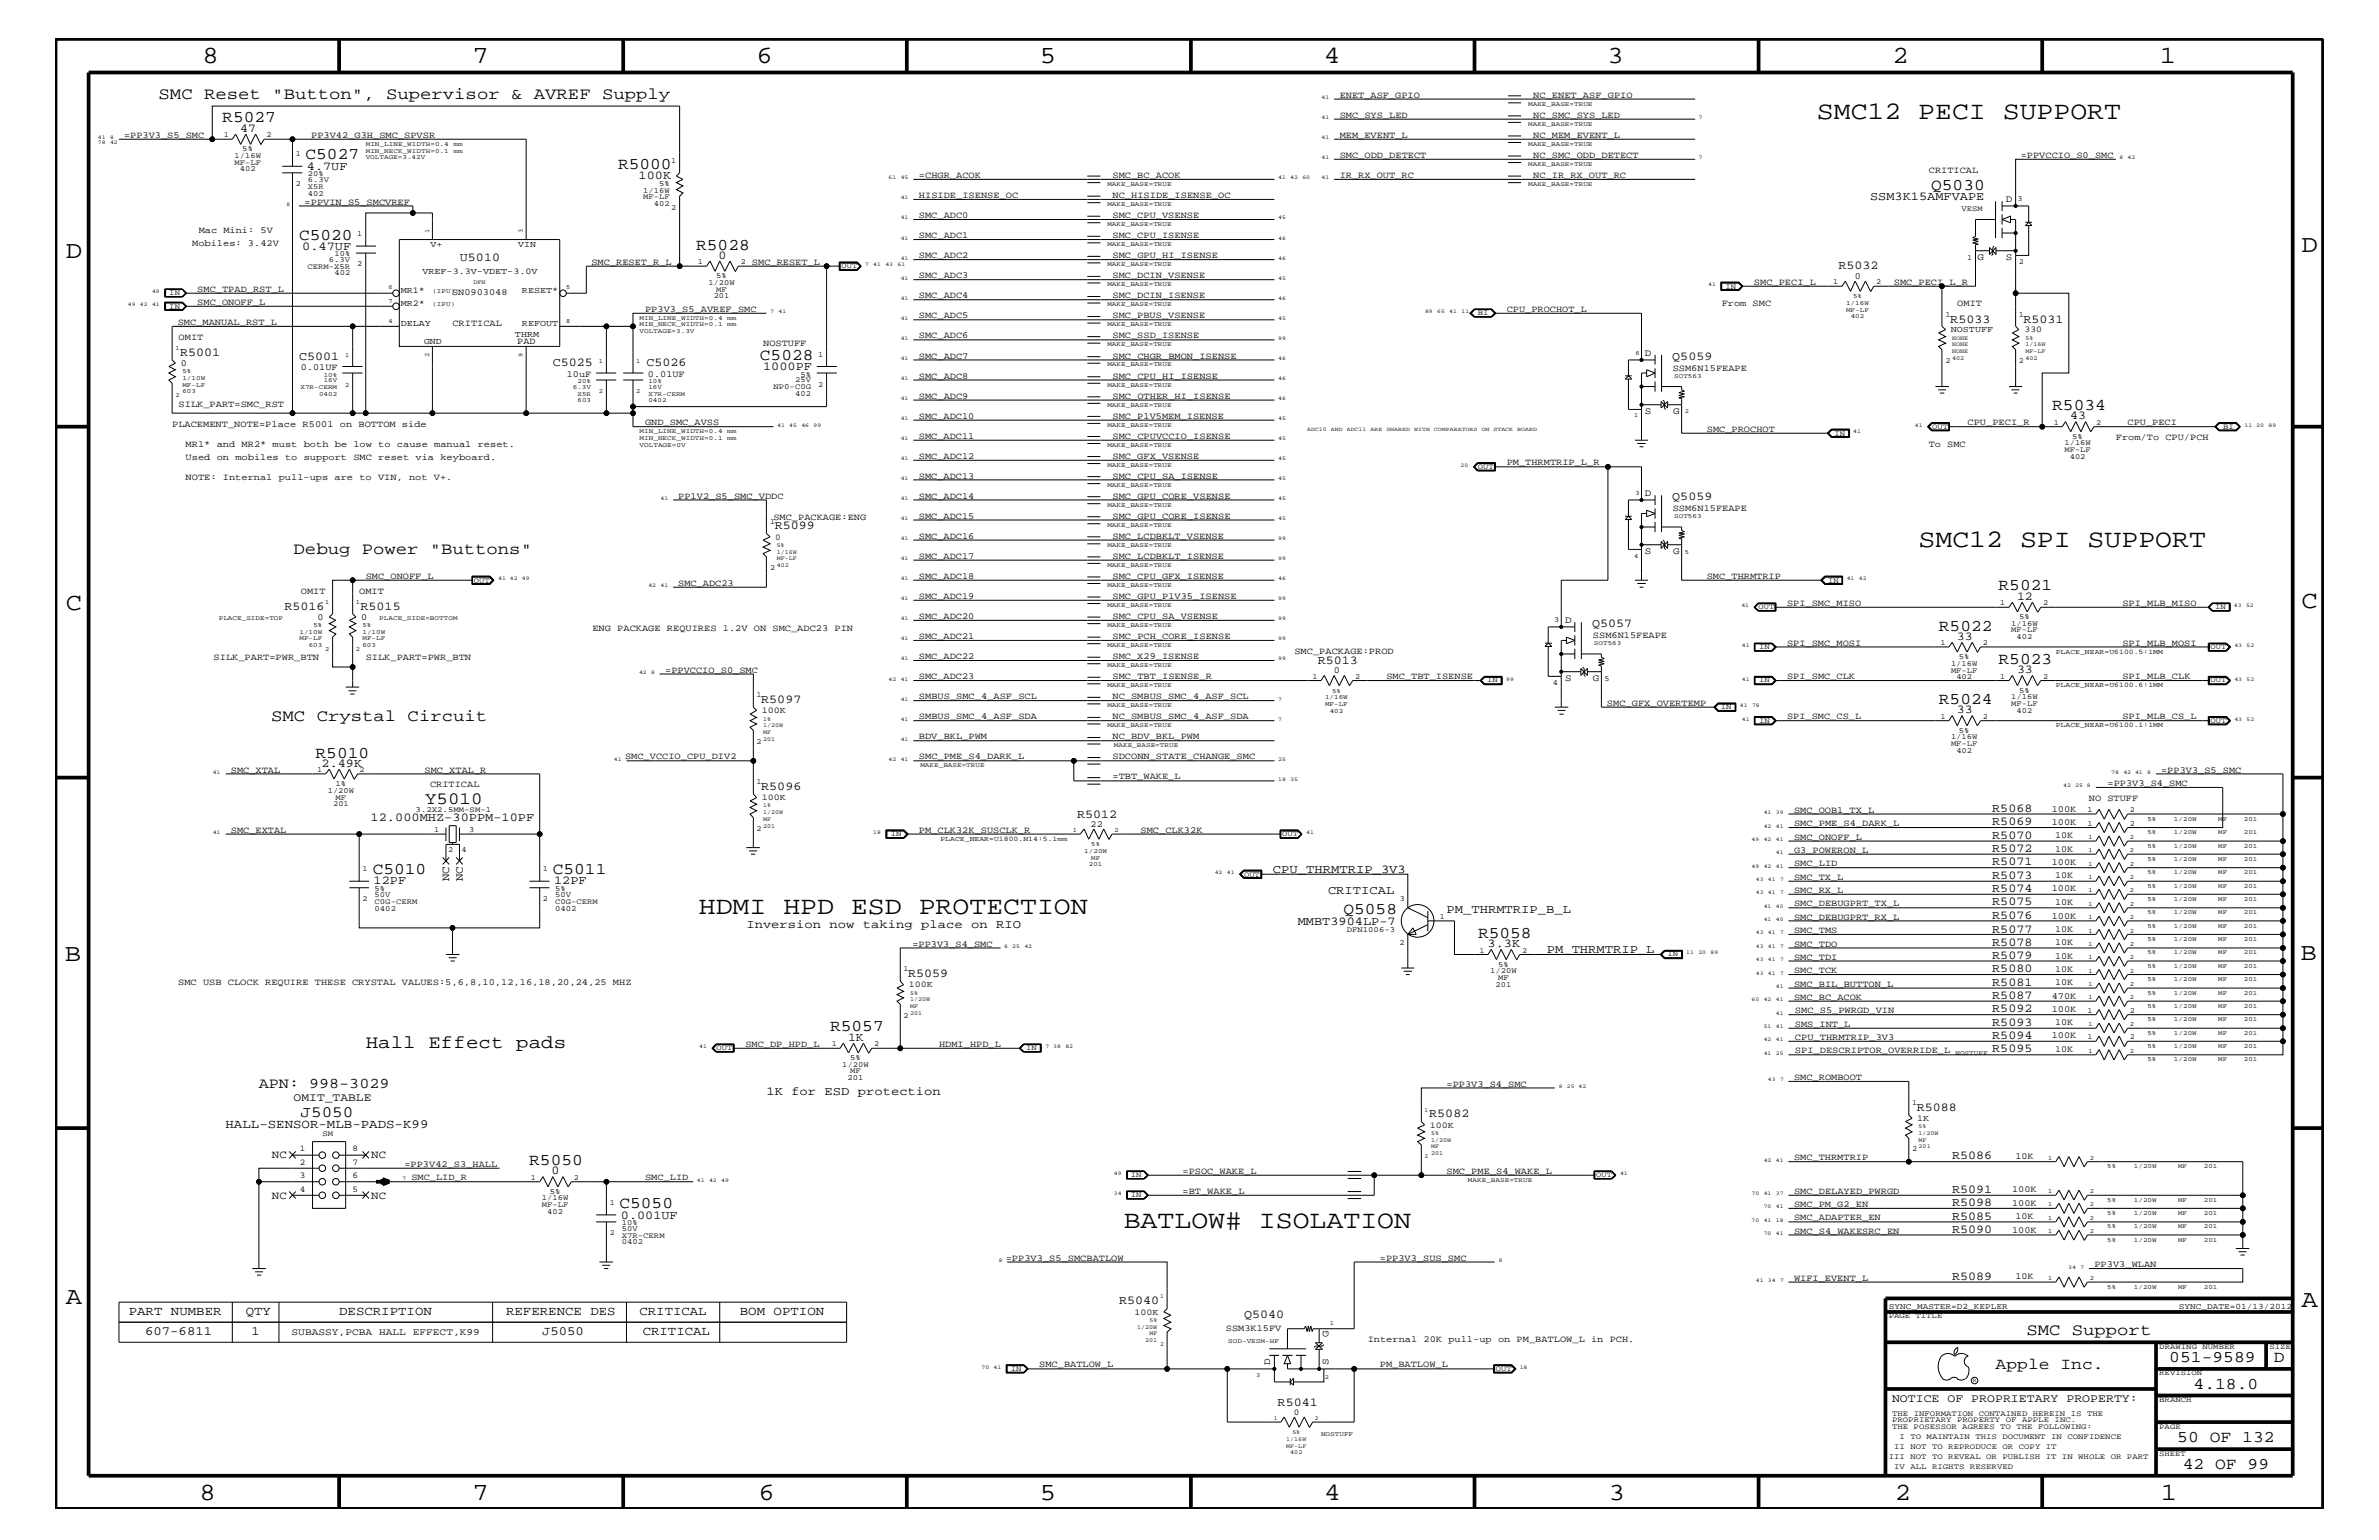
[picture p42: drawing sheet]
<svg xmlns="http://www.w3.org/2000/svg" width="432mm" height="279mm" viewBox="0 0 432 279" stroke-linecap="round" stroke-linejoin="round" font-family="sans-serif">
<defs><g id="words">
<g font-size="4.6">
<text x="329.8" y="21.6">SMC12 PECI SUPPORT</text>
<text x="348.2" y="99.3">SMC12 SPI SUPPORT</text>
<text x="126.8" y="165.9">HDMI HPD ESD PROTECTION</text>
<text x="204" y="222.9">BATLOW# ISOLATION</text>
</g>
<g font-size="4.5">
<text x="36.7" y="11.5">8</text>
<text x="85.8" y="11.5">7</text>
<text x="137.3" y="11.5">6</text>
<text x="188.7" y="11.5">5</text>
<text x="240.3" y="11.5">4</text>
<text x="291.8" y="11.5">3</text>
<text x="343.5" y="11.5">2</text>
<text x="392" y="11.5">1</text>
<text x="11.9" y="46.8">D</text>
<text x="417.7" y="45.7">D</text>
<text x="11.9" y="110.6">C</text>
<text x="417.7" y="110.3">C</text>
<text x="11.8" y="174.3">B</text>
<text x="417.6" y="174.2">B</text>
<text x="11.9" y="236.7">A</text>
<text x="417.7" y="237.1">A</text>
<text x="36.2" y="272.1">8</text>
<text x="85.8" y="272.1">7</text>
<text x="137.7" y="272.1">6</text>
<text x="188.7" y="272.1">5</text>
<text x="240.4" y="272.1">4</text>
<text x="292" y="272.1">3</text>
<text x="343.9" y="272.1">2</text>
<text x="392.2" y="272.1">1</text>
</g>
<text font-size="3.4" x="66.4" y="190.2">Hall Effect pads</text>
<text font-size="3.1" x="77.2" y="145.9">Y5010</text>
<g font-size="3">
<text x="28.8" y="18">SMC Reset &quot;Button&quot;, Supervisor &amp; AVREF Supply</text>
<text x="40.3" y="22.2">R5027</text>
<text x="55.5" y="28.9">C5027</text>
<text x="112.2" y="30.6">R5000</text>
<text x="350.5" y="34.4">Q5030</text>
<text x="54.3" y="43.5">C5020</text>
<text x="126.4" y="45.3">R5028</text>
<text x="137.9" y="65.3">C5028</text>
<text x="372.5" y="74.4">R5034</text>
<text x="53.3" y="100.4">Debug Power &quot;Buttons&quot;</text>
<text x="362.8" y="107.1">R5021</text>
<text x="351.9" y="114.4">R5022</text>
<text x="362.8" y="120.4">R5023</text>
<text x="49.2" y="130.8">SMC Crystal Circuit</text>
<text x="351.9" y="127.7">R5024</text>
<text x="57.3" y="137.4">R5010</text>
<text x="67.6" y="158.6">C5010</text>
<text x="100.3" y="158.6">C5011</text>
<text x="243.8" y="165.8">Q5058</text>
<text x="268.3" y="170.1">R5058</text>
<text x="150.7" y="187.1">R5057</text>
<text x="96.1" y="211.4">R5050</text>
<text x="112.4" y="219.2">C5050</text>
<text x="367.8" y="242.3">SMC Support</text>
<text x="362.2" y="248.4">Apple Inc.</text>
<text x="393.7" y="247.1">051-9589</text>
<text x="398.1" y="252">4.18.0</text>
<text x="412.7" y="247.1">D</text>
<text x="395.2" y="261.6">50 OF 132</text>
<text x="396.2" y="266.6">42 OF 99</text>
</g>
<text font-size="2.9" x="54.6" y="202.7">J5050</text>
<text font-size="2.7" x="47" y="197.4">APN: 998-3029</text>
<g font-size="2.3">
<text x="40.9" y="204.7">HALL-SENSOR-MLB-PADS-K99</text>
<text x="23.4" y="238.6">PART NUMBER</text>
<text x="44.6" y="238.6">QTY</text>
<text x="61.6" y="238.6">DESCRIPTION</text>
<text x="91.9" y="238.6">REFERENCE DES</text>
<text x="116.1" y="238.6">CRITICAL</text>
<text x="134.3" y="238.6">BOM OPTION</text>
<text x="26.3" y="242.3">607-6811</text>
<text x="45.6" y="242.3">1</text>
<text x="98.4" y="242.3">J5050</text>
<text x="116.7" y="242.3">CRITICAL</text>
</g>
<g font-size="2.2">
<text x="43.6" y="24">47</text>
<text x="55.7" y="30.8">4.7UF</text>
<text x="115.9" y="32.5">100K</text>
<text x="339.4" y="36.4">SSM3K15AMFVAPE</text>
<text x="54.9" y="45.3">0.47UF</text>
<text x="83.5" y="47.4">U5010</text>
<text x="130.4" y="47">0</text>
<text x="333.7" y="48.9">R5032</text>
<text x="354" y="58.5">R5033</text>
<text x="367.3" y="58.5">R5031</text>
<text x="32.7" y="64.5">R5001</text>
<text x="54.3" y="65.3">C5001</text>
<text x="303.5" y="65.3">Q5059</text>
<text x="100.3" y="66.5">C5025</text>
<text x="117.3" y="66.5">C5026</text>
<text x="138.5" y="67.1">1000PF</text>
<text x="375.8" y="76.1">43</text>
<text x="303.5" y="90.7">Q5059</text>
<text x="140.6" y="96">R5099</text>
<text x="51.6" y="110.6">R5016</text>
<text x="65.4" y="110.6">R5015</text>
<text x="289" y="113.7">Q5057</text>
<text x="366.1" y="108.8">12</text>
<text x="355.2" y="116.1">33</text>
<text x="239.2" y="120.4">R5013</text>
<text x="366.1" y="122.1">33</text>
<text x="138.2" y="127.6">R5097</text>
<text x="355.2" y="129.4">33</text>
<text x="58.4" y="139.1">2.49K</text>
<text x="138.2" y="143.4">R5096</text>
<text x="67.3" y="149">12.000MHZ-30PPM-10PF</text>
<text x="195.5" y="148.4">R5012</text>
<text x="361.6" y="149.7">R5069</text>
<text x="361.6" y="147.3">R5068</text>
<text x="361.6" y="152.2">R5070</text>
<text x="361.6" y="154.6">R5072</text>
<text x="67.8" y="160.5">12PF</text>
<text x="100.6" y="160.5">12PF</text>
<text x="231.1" y="158.4">CPU_THRMTRIP_3V3</text>
<text x="361.6" y="157">R5071</text>
<text x="361.6" y="159.5">R5073</text>
<text x="361.6" y="161.9">R5074</text>
<text x="235.5" y="167.8">MMBT3904LP-7</text>
<text x="241" y="162.2">CRITICAL</text>
<text x="262.6" y="165.6">PM_THRMTRIP_B_L</text>
<text x="361.6" y="164.3">R5075</text>
<text x="361.6" y="166.7">R5076</text>
<text x="135.5" y="168.3">Inversion now taking place on RIO</text>
<text x="270" y="171.8">3.3K</text>
<text x="280.8" y="172.9">PM_THRMTRIP_L</text>
<text x="361.6" y="169.2">R5077</text>
<text x="361.6" y="171.6">R5078</text>
<text x="164.8" y="177.3">R5059</text>
<text x="361.6" y="174">R5079</text>
<text x="361.6" y="176.4">R5080</text>
<text x="361.6" y="178.8">R5081</text>
<text x="361.6" y="181.3">R5087</text>
<text x="361.6" y="183.7">R5092</text>
<text x="153.9" y="188.8">1K</text>
<text x="361.6" y="186.1">R5093</text>
<text x="361.6" y="188.6">R5094</text>
<text x="361.6" y="191">R5095</text>
<text x="139.1" y="198.7">1K for ESD protection</text>
<text x="259.4" y="202.7">R5082</text>
<text x="347.9" y="201.5">R5088</text>
<text x="100.1" y="213">0</text>
<text x="354.3" y="210.3">R5086</text>
<text x="112.7" y="221.1">0.001UF</text>
<text x="354.3" y="221.3">R5085</text>
<text x="354.3" y="218.9">R5098</text>
<text x="354.3" y="216.4">R5091</text>
<text x="354.3" y="223.7">R5090</text>
<text x="354.3" y="232.2">R5089</text>
<text x="203.1" y="236.7">R5040</text>
<text x="225.8" y="239.1">Q5040</text>
<text x="231.9" y="255">R5041</text>
</g>
<g font-size="2.1">
<text x="53.3" y="199.8">OMIT_TABLE</text>
<text x="343.4" y="254.4">NOTICE OF PROPRIETARY PROPERTY:</text>
</g>
<g font-size="2">
<text x="81.5" y="159.9" transform="rotate(-90 81.5 159.9)">NC</text>
<text x="84" y="159.9" transform="rotate(-90 84 159.9)">NC</text>
<text x="49.4" y="210.2">NC</text>
<text x="67.4" y="210.2">NC</text>
<text x="49.4" y="217.5">NC</text>
<text x="67.4" y="217.5">NC</text>
</g>
<g font-size="1.8">
<text x="364.1" y="36.7">D</text>
<text x="358.9" y="47.2">G</text>
<text x="364.1" y="47.2">S</text>
<text x="298.5" y="64.5">D</text>
<text x="298.5" y="75.1">S</text>
<text x="303.7" y="75.1">G</text>
<text x="298.5" y="90">D</text>
<text x="298.5" y="100.5">S</text>
<text x="303.7" y="100.5">G</text>
<text x="284.1" y="113.1">D</text>
<text x="284.1" y="123.6">S</text>
<text x="289.1" y="123.6">G</text>
<text x="52.9" y="242.3">SUBASSY,PCBA HALL EFFECT,K99</text>
<text x="241.1" y="242.6" transform="rotate(-90 241.1 242.6)">G</text>
<text x="230.5" y="247.7" transform="rotate(-90 230.5 247.7)">D</text>
<text x="241.1" y="247.7" transform="rotate(-90 241.1 247.7)">S</text>
</g>
<g font-size="1.7">
<text x="243.2" y="17.7">ENET_ASF_GPIO</text>
<text x="278.3" y="17.7">NC_ENET_ASF_GPIO</text>
<text x="243.2" y="21.4">SMC_SYS_LED</text>
<text x="278.3" y="21.4">NC_SMC_SYS_LED</text>
<text x="22.5" y="25">=PP3V3_S5_SMC</text>
<text x="56.5" y="25">PP3V42_G3H_SMC_SPVSR</text>
<text x="243.2" y="25">MEM_EVENT_L</text>
<text x="243.2" y="28.6">SMC_ODD_DETECT</text>
<text x="278.3" y="28.6">NC_SMC_ODD_DETECT</text>
<text x="278.3" y="25">NC_MEM_EVENT_L</text>
<text x="366.8" y="28.6">=PPVCCIO_S0_SMC</text>
<text x="166.8" y="32.3">=CHGR_ACOK</text>
<text x="166.8" y="35.9">HISIDE_ISENSE_OC</text>
<text x="201.9" y="35.9">NC_HISIDE_ISENSE_OC</text>
<text x="201.9" y="32.3">SMC_BC_ACOK</text>
<text x="243.2" y="32.3">IR_RX_OUT_RC</text>
<text x="278.3" y="32.3">NC_IR_RX_OUT_RC</text>
<text x="350.1" y="31.4">CRITICAL</text>
<text x="55.3" y="37.2">=PPVIN_S5_SMCVREF</text>
<text x="166.8" y="39.6">SMC_ADC0</text>
<text x="201.9" y="39.6">SMC_CPU_VSENSE</text>
<text x="34.9" y="44.6">Mobiles: 3.42V</text>
<text x="36.1" y="42.3">Mac Mini: 5V</text>
<text x="166.8" y="46.8">SMC_ADC2</text>
<text x="166.8" y="43.2">SMC_ADC1</text>
<text x="201.9" y="43.2">SMC_CPU_ISENSE</text>
<text x="201.9" y="46.8">SMC_GPU_HI_ISENSE</text>
<text x="35.8" y="52.9">SMC_TPAD_RST_L</text>
<text x="82" y="53.5">SN0903048</text>
<text x="107.4" y="48">SMC_RESET_R_L</text>
<text x="136.5" y="48">SMC_RESET_L</text>
<text x="166.8" y="50.5">SMC_ADC3</text>
<text x="201.9" y="50.5">SMC_DCIN_VSENSE</text>
<text x="318.3" y="51.7">SMC_PECI_L</text>
<text x="336.7" y="50.7">0</text>
<text x="343.7" y="51.7">SMC_PECI_L_R</text>
<text x="32.3" y="59">SMC_MANUAL_RST_L</text>
<text x="35.8" y="55.3">SMC_ONOFF_L</text>
<text x="82.1" y="59.2">CRITICAL</text>
<text x="117.1" y="56.6">PP3V3_S5_AVREF_SMC</text>
<text x="166.8" y="54.1">SMC_ADC4</text>
<text x="166.8" y="57.8">SMC_ADC5</text>
<text x="201.9" y="57.8">SMC_PBUS_VSENSE</text>
<text x="201.9" y="54.1">SMC_DCIN_ISENSE</text>
<text x="273.5" y="56.6">CPU_PROCHOT_L</text>
<text x="312.5" y="55.6">From SMC</text>
<text x="355.3" y="55.6">OMIT</text>
<text x="32.4" y="61.7">OMIT</text>
<text x="93.9" y="62.3">PAD</text>
<text x="138.5" y="62.9">NOSTUFF</text>
<text x="166.8" y="61.4">SMC_ADC6</text>
<text x="166.8" y="65.1">SMC_ADC7</text>
<text x="201.9" y="65.1">SMC_CHGR_BMON_ISENSE</text>
<text x="201.9" y="61.4">SMC_SSD_ISENSE</text>
<text x="32.9" y="66.4">0</text>
<text x="54.6" y="67.1">0.01UF</text>
<text x="102.9" y="68.4">10uF</text>
<text x="117.6" y="68.4">0.01UF</text>
<text x="166.8" y="68.7">SMC_ADC8</text>
<text x="201.9" y="68.7">SMC_CPU_HI_ISENSE</text>
<text x="303.6" y="67.3">SSM6N15FEAPE</text>
<text x="31.2" y="77.4">PLACEMENT_NOTE=Place R5001 on BOTTOM side</text>
<text x="32.4" y="73.8">SILK_PART=SMC_RST</text>
<text x="117.1" y="77.2">GND_SMC_AVSS</text>
<text x="166.8" y="76">SMC_ADC10</text>
<text x="166.8" y="72.3">SMC_ADC9</text>
<text x="201.9" y="72.3">SMC_OTHER_HI_ISENSE</text>
<text x="201.9" y="76">SMC_P1V5MEM_ISENSE</text>
<text x="357.1" y="77.2">CPU_PECI_R</text>
<text x="386.2" y="77.2">CPU_PECI</text>
<text x="33.7" y="81.1">MR1* and MR2* must both be low to cause manual reset.</text>
<text x="33.7" y="83.5">Used on mobiles to support SMC reset via keyboard.</text>
<text x="166.8" y="83.3">SMC_ADC12</text>
<text x="166.8" y="79.6">SMC_ADC11</text>
<text x="201.9" y="79.6">SMC_CPUVCCIO_ISENSE</text>
<text x="201.9" y="83.3">SMC_GFX_VSENSE</text>
<text x="309.8" y="78.3">SMC_PROCHOT</text>
<text x="350.1" y="81.1">To SMC</text>
<text x="384" y="79.9">From/To CPU/PCH</text>
<text x="33.7" y="87.1">NOTE: Internal pull-ups are to VIN, not V+.</text>
<text x="166.8" y="86.9">SMC_ADC13</text>
<text x="201.9" y="86.9">SMC_CPU_SA_ISENSE</text>
<text x="273.5" y="84.4">PM_THRMTRIP_L_R</text>
<text x="123.1" y="90.5">PP1V2_S5_SMC_VDDC</text>
<text x="140.4" y="94.3">SMC_PACKAGE:ENG</text>
<text x="166.8" y="94.2">SMC_ADC15</text>
<text x="166.8" y="90.5">SMC_ADC14</text>
<text x="201.9" y="94.2">SMC_GPU_CORE_ISENSE</text>
<text x="201.9" y="90.5">SMC_GPU_CORE_VSENSE</text>
<text x="303.6" y="92.7">SSM6N15FEAPE</text>
<text x="166.8" y="97.7">SMC_ADC16</text>
<text x="166.8" y="101.4">SMC_ADC17</text>
<text x="201.9" y="101.4">SMC_LCDBKLT_ISENSE</text>
<text x="201.9" y="97.7">SMC_LCDBKLT_VSENSE</text>
<text x="54.6" y="107.7">OMIT</text>
<text x="65.2" y="107.7">OMIT</text>
<text x="66.4" y="105">SMC_ONOFF_L</text>
<text x="123.1" y="106.3">SMC_ADC23</text>
<text x="166.8" y="105">SMC_ADC18</text>
<text x="201.9" y="105">SMC_CPU_GFX_ISENSE</text>
<text x="309.8" y="105">SMC_THRMTRIP</text>
<text x="57.7" y="112.5">0</text>
<text x="65.5" y="112.5">0</text>
<text x="166.8" y="108.7">SMC_ADC19</text>
<text x="166.8" y="112.3">SMC_ADC20</text>
<text x="201.9" y="108.7">SMC_GPU_P1V35_ISENSE</text>
<text x="201.9" y="112.3">SMC_CPU_SA_VSENSE</text>
<text x="324.4" y="109.9">SPI_SMC_MISO</text>
<text x="385.2" y="109.9">SPI_MLB_MISO</text>
<text x="38.8" y="119.8">SILK_PART=PWR_BTN</text>
<text x="66.4" y="119.8">SILK_PART=PWR_BTN</text>
<text x="107.5" y="114.5">ENG PACKAGE REQUIRES 1.2V ON SMC_ADC23 PIN</text>
<text x="166.8" y="115.9">SMC_ADC21</text>
<text x="166.8" y="119.6">SMC_ADC22</text>
<text x="201.9" y="115.9">SMC_PCH_CORE_ISENSE</text>
<text x="201.9" y="119.6">SMC_X29_ISENSE</text>
<text x="234.9" y="118.6">SMC_PACKAGE:PROD</text>
<text x="289.1" y="115.7">SSM6N15FEAPE</text>
<text x="324.4" y="117.2">SPI_SMC_MOSI</text>
<text x="385.2" y="117.2">SPI_MLB_MOSI</text>
<text x="120.7" y="122">=PPVCCIO_S0_SMC</text>
<text x="166.8" y="123.2">SMC_ADC23</text>
<text x="201.9" y="123.2">SMC_TBT_ISENSE_R</text>
<text x="242.1" y="122.1">0</text>
<text x="251.6" y="123.2">SMC_TBT_ISENSE</text>
<text x="324.4" y="123.2">SPI_SMC_CLK</text>
<text x="385.2" y="123.2">SPI_MLB_CLK</text>
<text x="166.8" y="126.9">SMBUS_SMC_4_ASF_SCL</text>
<text x="166.8" y="130.5">SMBUS_SMC_4_ASF_SDA</text>
<text x="201.9" y="130.5">NC_SMBUS_SMC_4_ASF_SDA</text>
<text x="201.9" y="126.9">NC_SMBUS_SMC_4_ASF_SCL</text>
<text x="291.7" y="128">SMC_GFX_OVERTEMP</text>
<text x="324.4" y="130.5">SPI_SMC_CS_L</text>
<text x="385.2" y="130.5">SPI_MLB_CS_L</text>
<text x="113.5" y="137.8">SMC_VCCIO_CPU_DIV2</text>
<text x="166.8" y="137.8">SMC_PME_S4_DARK_L</text>
<text x="166.8" y="134.1">BDV_BKL_PWM</text>
<text x="201.9" y="134.1">NC_BDV_BKL_PWM</text>
<text x="201.9" y="137.8">SDCONN_STATE_CHANGE_SMC</text>
<text x="41.9" y="140.2">SMC_XTAL</text>
<text x="77" y="140.2">SMC_XTAL_R</text>
<text x="78.1" y="142.9">CRITICAL</text>
<text x="201.9" y="141.4">=TBT_WAKE_L</text>
<text x="382.5" y="142.6">=PP3V3_S4_SMC</text>
<text x="392.3" y="140.2">=PP3V3_S5_SMC</text>
<text x="325.6" y="149.9">SMC_PME_S4_DARK_L</text>
<text x="325.6" y="147.5">SMC_OOB1_TX_L</text>
<text x="372.4" y="149.6">100K</text>
<text x="372.4" y="147.3">100K</text>
<text x="379.1" y="145.3">NO STUFF</text>
<text x="41.9" y="151.1">SMC_EXTAL</text>
<text x="166.8" y="151.1">PM_CLK32K_SUSCLK_R</text>
<text x="198" y="150.1">22</text>
<text x="207" y="151.1">SMC_CLK32K</text>
<text x="325.6" y="152.3">SMC_ONOFF_L</text>
<text x="325.6" y="154.7">G3_POWERON_L</text>
<text x="373" y="152.1">10K</text>
<text x="373" y="154.5">10K</text>
<text x="325.6" y="159.6">SMC_TX_L</text>
<text x="325.6" y="162">SMC_RX_L</text>
<text x="325.6" y="157.2">SMC_LID</text>
<text x="372.4" y="156.9">100K</text>
<text x="372.4" y="161.7">100K</text>
<text x="373" y="159.4">10K</text>
<text x="325.6" y="164.5">SMC_DEBUGPRT_TX_L</text>
<text x="325.6" y="166.9">SMC_DEBUGPRT_RX_L</text>
<text x="372.4" y="166.7">100K</text>
<text x="373" y="164.2">10K</text>
<text x="165.6" y="171.7">=PP3V3_S4_SMC</text>
<text x="325.6" y="169.3">SMC_TMS</text>
<text x="325.6" y="171.7">SMC_TDO</text>
<text x="373" y="169">10K</text>
<text x="373" y="171.5">10K</text>
<text x="373" y="173.9">10K</text>
<text x="32.3" y="178.8">SMC USB CLOCK REQUIRE THESE CRYSTAL VALUES:5,6,8,10,12,16,18,20,24,25 MHZ</text>
<text x="325.6" y="176.6">SMC_TCK</text>
<text x="325.6" y="174.2">SMC_TDI</text>
<text x="325.6" y="179">SMC_BIL_BUTTON_L</text>
<text x="373" y="176.3">10K</text>
<text x="373" y="178.8">10K</text>
<text x="325.6" y="181.4">SMC_BC_ACOK</text>
<text x="325.8" y="183.8">SMC_S5_PWRGD_VIN</text>
<text x="372.4" y="181.2">470K</text>
<text x="372.4" y="183.6">100K</text>
<text x="135.3" y="189.9">SMC_DP_HPD_L</text>
<text x="170.4" y="189.9">HDMI_HPD_L</text>
<text x="325.8" y="191.1">SPI_DESCRIPTOR_OVERRIDE_L</text>
<text x="325.8" y="188.7">CPU_THRMTRIP_3V3</text>
<text x="325.8" y="186.3">SMS_INT_L</text>
<text x="372.4" y="188.4">100K</text>
<text x="373" y="186">10K</text>
<text x="373" y="190.9">10K</text>
<text x="262.6" y="197.2">=PP3V3_S4_SMC</text>
<text x="325.6" y="195.9">SMC_ROMBOOT</text>
<text x="73.4" y="211.7">=PP3V42_S3_HALL</text>
<text x="74.7" y="214.2">SMC_LID_R</text>
<text x="117.1" y="214.2">SMC_LID</text>
<text x="214.6" y="213">=PSOC_WAKE_L</text>
<text x="262.6" y="213">SMC_PME_S4_WAKE_L</text>
<text x="325.6" y="210.5">SMC_THRMTRIP</text>
<text x="365.8" y="210.3">10K</text>
<text x="214.6" y="216.6">=BT_WAKE_L</text>
<text x="325.6" y="221.4">SMC_ADAPTER_EN</text>
<text x="325.6" y="219">SMC_PM_G2_EN</text>
<text x="325.6" y="216.6">SMC_DELAYED_PWRGD</text>
<text x="365.2" y="218.7">100K</text>
<text x="365.2" y="216.4">100K</text>
<text x="365.8" y="221.2">10K</text>
<text x="325.6" y="223.9">SMC_S4_WAKESRC_EN</text>
<text x="365.2" y="223.6">100K</text>
<text x="182.5" y="228.7">=PP3V3_S5_SMCBATLOW</text>
<text x="250.4" y="228.7">=PP3V3_SUS_SMC</text>
<text x="325.6" y="232.4">WIFI_EVENT_L</text>
<text x="365.8" y="232.1">10K</text>
<text x="380.2" y="229.9">PP3V3_WLAN</text>
<text x="222.5" y="241.4">SSM3K15FV</text>
<text x="248.2" y="243.5">Internal 20K pull-up on PM_BATLOW_L in PCH.</text>
<text x="188.6" y="248.1">SMC_BATLOW_L</text>
<text x="250.4" y="248.1">PM_BATLOW_L</text>
</g>
<g font-size="1.6">
<text x="78.1" y="44.9">V+</text>
<text x="94.1" y="44.9">VIN</text>
<text x="72.7" y="53.2">MR1*</text>
<text x="76.7" y="49.6">VREF-3.3V-VDET-3.0V</text>
<text x="94.7" y="53.2">RESET*</text>
<text x="72.7" y="59.2">DELAY</text>
<text x="72.7" y="55.6">MR2*</text>
<text x="94.7" y="59.2">REFOUT</text>
<text x="77" y="62.3">GND</text>
<text x="93.5" y="61.2">THRM</text>
<text x="354.1" y="60.3">NOSTUFF</text>
<text x="367.5" y="60.3">330</text>
<text x="140.7" y="97.9">0</text>
<text x="138.3" y="129.4">100K</text>
<text x="138.3" y="145.1">100K</text>
<text x="164.9" y="179.1">100K</text>
<text x="348" y="203.4">1K</text>
<text x="54.4" y="208.9">1</text>
<text x="64" y="208.9">8</text>
<text x="259.5" y="204.6">100K</text>
<text x="54.4" y="211.4">2</text>
<text x="54.4" y="213.8">3</text>
<text x="64" y="213.8">6</text>
<text x="64" y="211.4">7</text>
<text x="54.4" y="216.2">4</text>
<text x="64" y="216.2">5</text>
<text x="205.9" y="238.5">100K</text>
<text x="234.9" y="256.7">0</text>
</g>
<g font-size="1.5">
<text x="342.8" y="237.4">SYNC_MASTER=D2_KEPLER</text>
<text x="395.5" y="237.4">SYNC_DATE=01/13/2012</text>
</g>
<g font-size="1.4">
<text x="40.6" y="24.9">1</text>
<text x="42.5" y="28.6">1/16W</text>
<text x="42.5" y="29.9">MF-LF</text>
<text x="44" y="27.5">5%</text>
<text x="48.3" y="24.9">2</text>
<text x="53.7" y="28.3">1</text>
<text x="121.8" y="29.5">1</text>
<text x="43.5" y="31.1">402</text>
<text x="53.7" y="33.7">2</text>
<text x="55.9" y="35.5">402</text>
<text x="55.9" y="31.9">20%</text>
<text x="55.9" y="33">6.3V</text>
<text x="55.9" y="34.2">X5R</text>
<text x="116.8" y="35">1/16W</text>
<text x="119.6" y="33.7">5%</text>
<text x="116.8" y="36.2">MF-LF</text>
<text x="118.7" y="37.4">402</text>
<text x="121.8" y="38">2</text>
<text x="356" y="38.2">VESM</text>
<text x="366.2" y="36.5">3</text>
<text x="59.7" y="47.6">6.3V</text>
<text x="60.7" y="46.5">10%</text>
<text x="64.9" y="42.9">1</text>
<text x="126.7" y="47.9">1</text>
<text x="134.5" y="47.9">2</text>
<text x="357" y="47.1">1</text>
<text x="366.4" y="47.9">2</text>
<text x="30.7" y="53.5">IN</text>
<text x="55.8" y="48.8">CERM-X5R</text>
<text x="60.7" y="50">402</text>
<text x="64.9" y="48.3">2</text>
<text x="128.6" y="51.7">1/20W</text>
<text x="130" y="50.5">5%</text>
<text x="130" y="52.9">MF</text>
<text x="152.7" y="48.7">OUT</text>
<text x="313.2" y="52.4">IN</text>
<text x="332.7" y="51.6">1</text>
<text x="340.5" y="51.6">2</text>
<text x="30.7" y="56">IN</text>
<text x="129.5" y="54.1">201</text>
<text x="268.2" y="57.2">BI</text>
<text x="353.1" y="57.4">1</text>
<text x="366.4" y="57.4">1</text>
<text x="148.5" y="64.7">1</text>
<text x="353.1" y="65.9">2</text>
<text x="366.4" y="65.9">2</text>
<text x="140.4" y="70.6">NP0-C0G</text>
<text x="144.4" y="69.4">25V</text>
<text x="144.4" y="71.8">402</text>
<text x="145.3" y="68.4">5%</text>
<text x="148.5" y="70.1">2</text>
<text x="350.7" y="77.8">OUT</text>
<text x="372.8" y="77.1">1</text>
<text x="380.5" y="77.1">2</text>
<text x="403.5" y="77.8">BI</text>
<text x="333" y="79">IN</text>
<text x="374.7" y="82">MF-LF</text>
<text x="374.7" y="80.8">1/16W</text>
<text x="375.7" y="83.3">402</text>
<text x="376.1" y="79.6">5%</text>
<text x="268.2" y="85">OUT</text>
<text x="139.8" y="95">1</text>
<text x="86" y="105.7">OUT</text>
<text x="139.8" y="103.5">2</text>
<text x="331.8" y="105.7">IN</text>
<text x="282.1" y="112.9">3</text>
<text x="319.2" y="110.5">OUT</text>
<text x="363.1" y="109.8">1</text>
<text x="365" y="113.6">1/16W</text>
<text x="366.5" y="112.3">5%</text>
<text x="370.8" y="109.8">2</text>
<text x="402.1" y="110.5">IN</text>
<text x="319.3" y="117.8">IN</text>
<text x="352.2" y="117">1</text>
<text x="355.6" y="119.6">5%</text>
<text x="359.9" y="117">2</text>
<text x="365" y="114.8">MF-LF</text>
<text x="366" y="115.9">402</text>
<text x="401.2" y="117.8">OUT</text>
<text x="238.3" y="123.1">1</text>
<text x="246" y="123.1">2</text>
<text x="269.9" y="123.8">IN</text>
<text x="281.9" y="124.2">4</text>
<text x="291.3" y="123.5">5</text>
<text x="319.3" y="123.8">IN</text>
<text x="354.1" y="122">MF-LF</text>
<text x="354.1" y="120.8">1/16W</text>
<text x="355.1" y="123.2">402</text>
<text x="363.1" y="123.1">1</text>
<text x="366.5" y="125.7">5%</text>
<text x="370.8" y="123.1">2</text>
<text x="401.2" y="123.8">OUT</text>
<text x="137.3" y="126.5">1</text>
<text x="312.3" y="128.7">IN</text>
<text x="319.3" y="131.1">IN</text>
<text x="352.2" y="130.4">1</text>
<text x="359.9" y="130.4">2</text>
<text x="365" y="128">MF-LF</text>
<text x="365" y="126.9">1/16W</text>
<text x="366" y="129.3">402</text>
<text x="401.2" y="131.1">OUT</text>
<text x="137.3" y="135">2</text>
<text x="354.1" y="135.3">MF-LF</text>
<text x="354.1" y="134.1">1/16W</text>
<text x="355.1" y="136.6">402</text>
<text x="355.6" y="133">5%</text>
<text x="57.6" y="140.1">1</text>
<text x="59.5" y="143.9">1/20W</text>
<text x="60.9" y="142.6">1%</text>
<text x="65.3" y="140.1">2</text>
<text x="137.3" y="142.3">1</text>
<text x="60.5" y="146.2">201</text>
<text x="60.9" y="145.1">MF</text>
<text x="75.4" y="147.3">3.2X2.5MM-SM-1</text>
<text x="378.9" y="149.8">1</text>
<text x="378.9" y="147.3">1</text>
<text x="386.6" y="149.8">2</text>
<text x="386.6" y="147.3">2</text>
<text x="78.8" y="151">1</text>
<text x="81.3" y="154.6">2</text>
<text x="83.8" y="154.6">4</text>
<text x="85.1" y="151">3</text>
<text x="137.3" y="150.7">2</text>
<text x="161.7" y="151.8">IN</text>
<text x="232.7" y="151.8">OUT</text>
<text x="65.8" y="158">1</text>
<text x="68" y="161.7">5%</text>
<text x="98.6" y="158">1</text>
<text x="100.8" y="161.7">5%</text>
<text x="225.8" y="159">OUT</text>
<text x="65.8" y="163.5">2</text>
<text x="68" y="162.8">50V</text>
<text x="68" y="163.9">C0G-CERM</text>
<text x="68" y="165.2">0402</text>
<text x="98.6" y="163.5">2</text>
<text x="100.8" y="162.8">50V</text>
<text x="100.8" y="165.2">0402</text>
<text x="100.8" y="163.9">C0G-CERM</text>
<text x="254.1" y="163.5">3</text>
<text x="261.4" y="166.7">1</text>
<text x="244.4" y="169">DFN1006-3</text>
<text x="254" y="171.5">2</text>
<text x="268.6" y="172.8">1</text>
<text x="276.3" y="172.8">2</text>
<text x="302.7" y="173.5">IN</text>
<text x="164" y="176.2">1</text>
<text x="270.5" y="176.6">1/20W</text>
<text x="271.4" y="179">201</text>
<text x="271.9" y="177.7">MF</text>
<text x="271.9" y="175.4">5%</text>
<text x="164" y="184.7">2</text>
<text x="378.9" y="183.8">1</text>
<text x="386.6" y="183.8">2</text>
<text x="130" y="190.5">OUT</text>
<text x="151" y="189.8">1</text>
<text x="158.7" y="189.8">2</text>
<text x="186.3" y="190.5">IN</text>
<text x="378.9" y="188.6">1</text>
<text x="386.6" y="188.6">2</text>
<text x="152.9" y="193.6">1/20W</text>
<text x="153.8" y="195.9">201</text>
<text x="154.3" y="194.8">MF</text>
<text x="154.3" y="192.3">5%</text>
<text x="347" y="200.4">1</text>
<text x="58.5" y="206.2">SM</text>
<text x="347" y="208.9">2</text>
<text x="96.4" y="214.1">1</text>
<text x="104.1" y="214.1">2</text>
<text x="205.2" y="213.6">IN</text>
<text x="289.7" y="213.6">OUT</text>
<text x="98.3" y="219">MF-LF</text>
<text x="98.3" y="217.8">1/16W</text>
<text x="99.3" y="220.2">402</text>
<text x="99.8" y="216.6">5%</text>
<text x="110.7" y="218.6">1</text>
<text x="205.2" y="217.2">IN</text>
<text x="110.7" y="224.1">2</text>
<text x="112.9" y="222.3">10%</text>
<text x="112.9" y="225.7">0402</text>
<text x="112.9" y="224.6">X7R-CERM</text>
<text x="112.9" y="223.4">50V</text>
<text x="342.8" y="239.2">PAGE TITLE</text>
<text x="391.9" y="244.7">DRAWING NUMBER</text>
<text x="411.9" y="244.7">SIZE</text>
<text x="183.5" y="248.7">IN</text>
<text x="271.5" y="248.7">OUT</text>
<text x="391.9" y="249.5">REVISION</text>
<text x="343.4" y="256.8">THE INFORMATION CONTAINED HEREIN IS THE</text>
<text x="391.9" y="254.4">BRANCH</text>
<text x="343.4" y="258">PROPRIETARY PROPERTY OF APPLE INC.</text>
<text x="343.4" y="259.3">THE POSESSOR AGREES TO THE FOLLOWING:</text>
<text x="343.8" y="262.9">II NOT TO REPRODUCE OR COPY IT</text>
<text x="344.8" y="261.1">I TO MAINTAIN THIS DOCUMENT IN CONFIDENCE</text>
<text x="391.9" y="259.3">PAGE</text>
<text x="342.8" y="264.7">III NOT TO REVEAL OR PUBLISH IT IN WHOLE OR PART</text>
<text x="343.8" y="266.6">IV ALL RIGHTS RESERVED</text>
<text x="391.9" y="264.1">SHEET</text>
</g>
<g font-size="1.3">
<text x="373.1" y="118.6">PLACE_NEAR=U6100.5:1MM</text>
<text x="373.1" y="124.7">PLACE_NEAR=U6100.6:1MM</text>
<text x="373.1" y="131.9">PLACE_NEAR=U6100.1:1MM</text>
<text x="170.7" y="152.6">PLACE_NEAR=U1800.N14:5.1mm</text>
</g>
<g font-size="1.2">
<text x="277.4" y="19.2">MAKE_BASE=TRUE</text>
<text x="277.4" y="22.9">MAKE_BASE=TRUE</text>
<text x="66.4" y="26.5">MIN_LINE_WIDTH=0.4</text>
<text x="66.4" y="27.7">MIN_NECK_WIDTH=0.1</text>
<text x="66.4" y="28.9">VOLTAGE=3.42V</text>
<text x="82.3" y="26.5">mm</text>
<text x="82.3" y="27.7">mm</text>
<text x="277.4" y="26.5">MAKE_BASE=TRUE</text>
<text x="201" y="33.7">MAKE_BASE=TRUE</text>
<text x="277.4" y="30.2">MAKE_BASE=TRUE</text>
<text x="277.4" y="33.7">MAKE_BASE=TRUE</text>
<text x="201" y="37.4">MAKE_BASE=TRUE</text>
<text x="201" y="41">MAKE_BASE=TRUE</text>
<text x="77.9" y="42.3" transform="rotate(-90 77.9 42.3)">1</text>
<text x="94.9" y="42.3" transform="rotate(-90 94.9 42.3)">3</text>
<text x="201" y="44.6">MAKE_BASE=TRUE</text>
<text x="70.5" y="52.5">6</text>
<text x="78.5" y="53.2">(IPU)</text>
<text x="102.8" y="52.5">5</text>
<text x="201" y="48.3">MAKE_BASE=TRUE</text>
<text x="201" y="51.9">MAKE_BASE=TRUE</text>
<text x="70.5" y="58.6">4</text>
<text x="70.5" y="55">7</text>
<text x="78.5" y="55.6">(IPU)</text>
<text x="102.8" y="58.6">8</text>
<text x="116.1" y="59.2">MIN_NECK_WIDTH=0.1</text>
<text x="116.1" y="58">MIN_LINE_WIDTH=0.4</text>
<text x="132" y="59.2">mm</text>
<text x="132" y="58">mm</text>
<text x="201" y="59.2">MAKE_BASE=TRUE</text>
<text x="201" y="55.6">MAKE_BASE=TRUE</text>
<text x="335.1" y="55.3">1/16W</text>
<text x="335.1" y="56.6">MF-LF</text>
<text x="335.9" y="57.8">402</text>
<text x="336.3" y="54.1">5%</text>
<text x="31.8" y="63.4">1</text>
<text x="62.7" y="64.7">1</text>
<text x="77.9" y="64.8" transform="rotate(-90 77.9 64.8)">2</text>
<text x="94.9" y="64.8" transform="rotate(-90 94.9 64.8)">9</text>
<text x="108.7" y="65.9">1</text>
<text x="115.5" y="65.9">1</text>
<text x="116.1" y="60.4">VOLTAGE=3.3V</text>
<text x="201" y="62.9">MAKE_BASE=TRUE</text>
<text x="296.8" y="64.5">6</text>
<text x="31.8" y="72">2</text>
<text x="33.1" y="68.9">1/10W</text>
<text x="33.1" y="71.3">603</text>
<text x="33.1" y="70.1">MF-LF</text>
<text x="33.1" y="67.7">5%</text>
<text x="54.5" y="70.6">X7R-CERM</text>
<text x="57.9" y="71.8">0402</text>
<text x="58.8" y="69.4">16V</text>
<text x="58.8" y="68.4">10%</text>
<text x="62.7" y="70.1">2</text>
<text x="104" y="70.6">6.3V</text>
<text x="104.8" y="69.5">20%</text>
<text x="104.8" y="71.8">X5R</text>
<text x="108.7" y="71.3">2</text>
<text x="115.5" y="71.3">2</text>
<text x="117.7" y="70.6">16V</text>
<text x="117.7" y="71.8">X7R-CERM</text>
<text x="117.7" y="69.5">10%</text>
<text x="201" y="66.5">MAKE_BASE=TRUE</text>
<text x="201" y="70.1">MAKE_BASE=TRUE</text>
<text x="303.9" y="68.5">SOT563</text>
<text x="104.8" y="73">603</text>
<text x="117.7" y="73">0402</text>
<text x="201" y="73.8">MAKE_BASE=TRUE</text>
<text x="201" y="77.4">MAKE_BASE=TRUE</text>
<text x="296.6" y="75.7">1</text>
<text x="305.8" y="75">2</text>
<text x="116.1" y="79.9">MIN_NECK_WIDTH=0.1</text>
<text x="116.1" y="78.6">MIN_LINE_WIDTH=0.4</text>
<text x="116.1" y="81.1">VOLTAGE=0V</text>
<text x="132" y="79.9">mm</text>
<text x="132" y="78.6">mm</text>
<text x="201" y="81.1">MAKE_BASE=TRUE</text>
<text x="201" y="84.7">MAKE_BASE=TRUE</text>
<text x="201" y="88.3">MAKE_BASE=TRUE</text>
<text x="296.8" y="89.9">3</text>
<text x="201" y="95.6">MAKE_BASE=TRUE</text>
<text x="201" y="92">MAKE_BASE=TRUE</text>
<text x="303.9" y="94">SOT563</text>
<text x="201" y="99.3">MAKE_BASE=TRUE</text>
<text x="296.6" y="101.2">4</text>
<text x="305.8" y="100.4">5</text>
<text x="201" y="102.9">MAKE_BASE=TRUE</text>
<text x="201" y="106.5">MAKE_BASE=TRUE</text>
<text x="39.7" y="112.6">PLACE_SIDE=TOP</text>
<text x="56.9" y="113.7">5%</text>
<text x="59" y="109.5">1</text>
<text x="64.6" y="109.5">1</text>
<text x="65.8" y="113.7">5%</text>
<text x="68.8" y="112.6">PLACE_SIDE=BOTTOM</text>
<text x="201" y="110.2">MAKE_BASE=TRUE</text>
<text x="201" y="113.7">MAKE_BASE=TRUE</text>
<text x="54.4" y="116.2">MF-LF</text>
<text x="54.4" y="115">1/10W</text>
<text x="56" y="117.4">603</text>
<text x="59" y="118.1">2</text>
<text x="64.6" y="118.1">2</text>
<text x="65.8" y="116.2">MF-LF</text>
<text x="65.8" y="117.4">603</text>
<text x="65.8" y="115">1/10W</text>
<text x="201" y="117.4">MAKE_BASE=TRUE</text>
<text x="289.3" y="117">SOT563</text>
<text x="201" y="124.7">MAKE_BASE=TRUE</text>
<text x="201" y="121">MAKE_BASE=TRUE</text>
<text x="241.8" y="125.7">5%</text>
<text x="201" y="131.9">MAKE_BASE=TRUE</text>
<text x="201" y="128.3">MAKE_BASE=TRUE</text>
<text x="240.5" y="126.9">1/16W</text>
<text x="240.5" y="128">MF-LF</text>
<text x="241.3" y="129.3">402</text>
<text x="202.2" y="135.6">MAKE_BASE=TRUE</text>
<text x="167" y="139.2">MAKE_BASE=TRUE</text>
<text x="389.8" y="149">5%</text>
<text x="394.6" y="149">1/20W</text>
<text x="402.6" y="149">MF</text>
<text x="407.3" y="149">201</text>
<text x="194.7" y="151">1</text>
<text x="196.8" y="154.7">1/20W</text>
<text x="198.1" y="156">MF</text>
<text x="198.1" y="153.5">5%</text>
<text x="202.3" y="151">2</text>
<text x="379.1" y="152.2">1</text>
<text x="379.1" y="154.6">1</text>
<text x="386.6" y="152.2">2</text>
<text x="386.6" y="154.6">2</text>
<text x="389.8" y="153.8">5%</text>
<text x="389.8" y="151.3">5%</text>
<text x="394.6" y="153.8">1/20W</text>
<text x="394.6" y="151.3">1/20W</text>
<text x="402.6" y="153.8">MF</text>
<text x="402.6" y="151.3">MF</text>
<text x="407.3" y="153.8">201</text>
<text x="407.3" y="151.3">201</text>
<text x="197.7" y="157.2">201</text>
<text x="379.1" y="157.1">1</text>
<text x="379.1" y="159.5">1</text>
<text x="379.1" y="161.9">1</text>
<text x="386.6" y="157.1">2</text>
<text x="386.6" y="159.5">2</text>
<text x="386.6" y="161.9">2</text>
<text x="389.8" y="158.6">5%</text>
<text x="389.8" y="161.1">5%</text>
<text x="389.8" y="156.2">5%</text>
<text x="394.6" y="158.6">1/20W</text>
<text x="394.6" y="161.1">1/20W</text>
<text x="394.6" y="156.2">1/20W</text>
<text x="402.6" y="158.6">MF</text>
<text x="402.6" y="161.1">MF</text>
<text x="402.6" y="156.2">MF</text>
<text x="407.3" y="158.6">201</text>
<text x="407.3" y="161.1">201</text>
<text x="407.3" y="156.2">201</text>
<text x="379.1" y="164.4">1</text>
<text x="379.1" y="166.7">1</text>
<text x="386.6" y="164.4">2</text>
<text x="386.6" y="166.7">2</text>
<text x="389.8" y="163.5">5%</text>
<text x="389.8" y="165.9">5%</text>
<text x="394.6" y="163.5">1/20W</text>
<text x="394.6" y="165.9">1/20W</text>
<text x="402.6" y="163.5">MF</text>
<text x="402.6" y="165.9">MF</text>
<text x="407.3" y="163.5">201</text>
<text x="407.3" y="165.9">201</text>
<text x="379.1" y="169.2">1</text>
<text x="379.1" y="171.6">1</text>
<text x="386.6" y="169.2">2</text>
<text x="386.6" y="171.6">2</text>
<text x="389.8" y="170.7">5%</text>
<text x="389.8" y="168.3">5%</text>
<text x="389.8" y="173.2">5%</text>
<text x="394.6" y="170.7">1/20W</text>
<text x="394.6" y="173.2">1/20W</text>
<text x="394.6" y="168.3">1/20W</text>
<text x="402.6" y="170.7">MF</text>
<text x="402.6" y="173.2">MF</text>
<text x="402.6" y="168.3">MF</text>
<text x="407.3" y="170.7">201</text>
<text x="407.3" y="173.2">201</text>
<text x="407.3" y="168.3">201</text>
<text x="379.1" y="174">1</text>
<text x="379.1" y="176.5">1</text>
<text x="379.1" y="178.8">1</text>
<text x="386.6" y="174">2</text>
<text x="386.6" y="176.5">2</text>
<text x="386.6" y="178.8">2</text>
<text x="389.8" y="175.6">5%</text>
<text x="389.8" y="178">5%</text>
<text x="394.6" y="175.6">1/20W</text>
<text x="394.6" y="178">1/20W</text>
<text x="402.6" y="175.6">MF</text>
<text x="402.6" y="178">MF</text>
<text x="407.3" y="175.6">201</text>
<text x="407.3" y="178">201</text>
<text x="379.1" y="181.3">1</text>
<text x="386.6" y="181.3">2</text>
<text x="389.8" y="180.5">5%</text>
<text x="389.8" y="182.9">5%</text>
<text x="389.8" y="185.3">5%</text>
<text x="394.6" y="180.5">1/20W</text>
<text x="394.6" y="182.9">1/20W</text>
<text x="394.6" y="185.3">1/20W</text>
<text x="402.6" y="180.5">MF</text>
<text x="402.6" y="182.9">MF</text>
<text x="402.6" y="185.3">MF</text>
<text x="407.3" y="180.5">201</text>
<text x="407.3" y="182.9">201</text>
<text x="407.3" y="185.3">201</text>
<text x="354.9" y="191.4">NOSTUFF</text>
<text x="379.1" y="186.1">1</text>
<text x="379.1" y="191">1</text>
<text x="386.6" y="186.1">2</text>
<text x="386.6" y="191">2</text>
<text x="389.8" y="187.7">5%</text>
<text x="389.8" y="190.2">5%</text>
<text x="394.6" y="187.7">1/20W</text>
<text x="394.6" y="190.2">1/20W</text>
<text x="402.6" y="187.7">MF</text>
<text x="402.6" y="190.2">MF</text>
<text x="407.3" y="187.7">201</text>
<text x="407.3" y="190.2">201</text>
<text x="389.8" y="192.6">5%</text>
<text x="394.6" y="192.6">1/20W</text>
<text x="402.6" y="192.6">MF</text>
<text x="407.3" y="192.6">201</text>
<text x="266.4" y="214.4">MAKE_BASE=TRUE</text>
<text x="371.8" y="210.4">1</text>
<text x="379.3" y="210.4">2</text>
<text x="382.5" y="211.9">5%</text>
<text x="387.3" y="211.9">1/20W</text>
<text x="395.4" y="211.9">MF</text>
<text x="400" y="211.9">201</text>
<text x="371.8" y="221.3">1</text>
<text x="371.8" y="218.9">1</text>
<text x="371.8" y="216.4">1</text>
<text x="379.3" y="221.3">2</text>
<text x="379.3" y="218.9">2</text>
<text x="379.3" y="216.4">2</text>
<text x="382.5" y="220.4">5%</text>
<text x="382.5" y="218">5%</text>
<text x="387.3" y="220.4">1/20W</text>
<text x="387.3" y="218">1/20W</text>
<text x="395.4" y="220.4">MF</text>
<text x="395.4" y="218">MF</text>
<text x="400" y="220.4">201</text>
<text x="400" y="218">201</text>
<text x="371.8" y="223.7">1</text>
<text x="379.3" y="223.7">2</text>
<text x="382.5" y="222.9">5%</text>
<text x="382.5" y="225.3">5%</text>
<text x="387.3" y="222.9">1/20W</text>
<text x="387.3" y="225.3">1/20W</text>
<text x="395.4" y="222.9">MF</text>
<text x="395.4" y="225.3">MF</text>
<text x="400" y="222.9">201</text>
<text x="400" y="225.3">201</text>
<text x="371.8" y="232.2">1</text>
<text x="379.3" y="232.2">2</text>
<text x="382.5" y="233.8">5%</text>
<text x="387.3" y="233.8">1/20W</text>
<text x="395.4" y="233.8">MF</text>
<text x="400" y="233.8">201</text>
<text x="222.9" y="243.6">SOD-VESM-HF</text>
<text x="241.4" y="240.5">1</text>
<text x="228" y="249.9">3</text>
<text x="240.5" y="250.1">2</text>
<text x="239.8" y="260.5">NOSTUFF</text>
</g>
<g font-size="1.1">
<text x="85.9" y="51.6">DFN</text>
<text x="354.3" y="64">NONE</text>
<text x="354.3" y="61.7">NONE</text>
<text x="354.3" y="62.9">NONE</text>
<text x="354.3" y="65.3">402</text>
<text x="367.6" y="62.9">1/16W</text>
<text x="367.6" y="64">MF-LF</text>
<text x="367.6" y="65.3">402</text>
<text x="367.6" y="61.7">5%</text>
<text x="141" y="101.6">MF-LF</text>
<text x="141" y="100.4">1/16W</text>
<text x="141" y="99.3">5%</text>
<text x="141" y="102.9">402</text>
<text x="138.5" y="131.9">1/20W</text>
<text x="138.5" y="130.8">1%</text>
<text x="138.5" y="134.4">201</text>
<text x="138.5" y="133.2">MF</text>
<text x="138.5" y="146.5">1%</text>
<text x="138.5" y="147.7">1/20W</text>
<text x="138.5" y="149">MF</text>
<text x="138.5" y="150.1">201</text>
<text x="165.2" y="182.9">MF</text>
<text x="165.2" y="181.6">1/20W</text>
<text x="165.2" y="184.1">201</text>
<text x="165.2" y="180.5">5%</text>
<text x="258.6" y="201.7">1</text>
<text x="259.8" y="208.3">MF</text>
<text x="259.8" y="207.1">1/20W</text>
<text x="259.8" y="209.6">201</text>
<text x="259.8" y="205.9">5%</text>
<text x="348.2" y="208.3">201</text>
<text x="348.2" y="204.7">5%</text>
<text x="348.2" y="205.9">1/20W</text>
<text x="348.2" y="207.1">MF</text>
<text x="258.6" y="210.2">2</text>
<text x="208.6" y="239.9">5%</text>
<text x="210.6" y="235.6">1</text>
<text x="206.4" y="241.1">1/20W</text>
<text x="207.9" y="243.5">201</text>
<text x="208.6" y="242.3">MF</text>
<text x="210.6" y="244.1">2</text>
<text x="231.2" y="257.7">1</text>
<text x="238.7" y="257.7">2</text>
<text x="233.5" y="261.4">1/16W</text>
<text x="233.5" y="262.7">MF-LF</text>
<text x="234.2" y="263.8">402</text>
<text x="234.6" y="260.2">5%</text>
</g>
<g font-size="1">
<text x="239.9" y="18">41</text>
<text x="239.9" y="21.6">41</text>
<text x="308.4" y="21.6">7</text>
<text x="17.8" y="25.3">41</text>
<text x="17.8" y="26.2">78</text>
<text x="20" y="26.2">42</text>
<text x="20" y="25.3">8</text>
<text x="239.9" y="25.3">41</text>
<text x="239.9" y="28.9">41</text>
<text x="308.4" y="28.9">7</text>
<text x="384.7" y="28.9">8</text>
<text x="386.2" y="28.9">42</text>
<text x="161.3" y="32.5">61</text>
<text x="163.5" y="32.5">45</text>
<text x="232" y="32.5">41</text>
<text x="234.2" y="32.5">42</text>
<text x="236.4" y="32.5">60</text>
<text x="239.9" y="32.5">41</text>
<text x="52" y="37.4">8</text>
<text x="163.5" y="39.8">41</text>
<text x="163.5" y="36.2">41</text>
<text x="232" y="39.8">45</text>
<text x="163.5" y="47.1">41</text>
<text x="163.5" y="43.5">41</text>
<text x="232" y="43.5">46</text>
<text x="232" y="47.1">46</text>
<text x="27.6" y="53.2">49</text>
<text x="157.1" y="48.3">7</text>
<text x="158.5" y="48.3">41</text>
<text x="160.7" y="48.3">43</text>
<text x="162.9" y="48.3">61</text>
<text x="163.5" y="50.7">41</text>
<text x="232" y="50.7">45</text>
<text x="310" y="51.9">41</text>
<text x="23.2" y="55.6">49</text>
<text x="25.4" y="55.6">42</text>
<text x="27.6" y="55.6">41</text>
<text x="139.9" y="56.8">7</text>
<text x="141.3" y="56.8">41</text>
<text x="163.5" y="54.4">41</text>
<text x="163.5" y="58">41</text>
<text x="232" y="58">45</text>
<text x="232" y="54.4">46</text>
<text x="258.7" y="56.8">89</text>
<text x="260.9" y="56.8">65</text>
<text x="263.1" y="56.8">41</text>
<text x="265.3" y="56.8">11</text>
<text x="163.5" y="61.7">41</text>
<text x="163.5" y="65.3">41</text>
<text x="232" y="65.3">46</text>
<text x="232" y="61.7">99</text>
<text x="163.5" y="68.9">41</text>
<text x="232" y="68.9">46</text>
<text x="141.1" y="77.4">41</text>
<text x="143.3" y="77.4">45</text>
<text x="145.5" y="77.4">46</text>
<text x="147.7" y="77.4">99</text>
<text x="163.5" y="72.6">41</text>
<text x="163.5" y="76.2">41</text>
<text x="232" y="72.6">46</text>
<text x="232" y="76.2">45</text>
<text x="347.6" y="77.4">41</text>
<text x="407.4" y="77.4">11 20</text>
<text x="411.7" y="77.4">89</text>
<text x="163.5" y="83.5">41</text>
<text x="163.5" y="79.9">41</text>
<text x="232" y="79.9">45</text>
<text x="232" y="83.5">45</text>
<text x="237.2" y="78.2">ADC10</text>
<text x="241.6" y="78.2">AND</text>
<text x="244.4" y="78.2">ADC11</text>
<text x="248.8" y="78.2">ARE</text>
<text x="251.6" y="78.2">SHARED</text>
<text x="256.7" y="78.2">WITH</text>
<text x="260.3" y="78.2">COMPARATORS</text>
<text x="268.9" y="78.2">ON</text>
<text x="271.1" y="78.2">STACK</text>
<text x="275.4" y="78.2">BOARD</text>
<text x="336.4" y="78.6">41</text>
<text x="163.5" y="87.1">41</text>
<text x="232" y="87.1">45</text>
<text x="265.1" y="84.7">20</text>
<text x="119.9" y="90.7">41</text>
<text x="163.5" y="94.3">41</text>
<text x="163.5" y="90.7">41</text>
<text x="232" y="94.3">45</text>
<text x="232" y="90.7">45</text>
<text x="163.5" y="98">41</text>
<text x="163.5" y="101.6">41</text>
<text x="232" y="101.6">99</text>
<text x="232" y="98">99</text>
<text x="90.4" y="105.3">41 42</text>
<text x="94.7" y="105.3">49</text>
<text x="117.7" y="106.5">42</text>
<text x="119.9" y="106.5">41</text>
<text x="163.5" y="105.3">41</text>
<text x="232" y="105.3">46</text>
<text x="335.2" y="105.3">41</text>
<text x="337.4" y="105.3">42</text>
<text x="163.5" y="108.9">41</text>
<text x="163.5" y="112.6">41</text>
<text x="232" y="108.9">99</text>
<text x="232" y="112.6">99</text>
<text x="316.1" y="110.2">41</text>
<text x="405.5" y="110.2">43</text>
<text x="407.7" y="110.2">52</text>
<text x="163.5" y="119.8">41</text>
<text x="163.5" y="116.2">41</text>
<text x="232" y="116.2">99</text>
<text x="232" y="119.8">99</text>
<text x="316.1" y="117.4">41</text>
<text x="405.6" y="117.4">43</text>
<text x="407.8" y="117.4">52</text>
<text x="116" y="122.3">42</text>
<text x="118.2" y="122.3">8</text>
<text x="161.3" y="123.5">42</text>
<text x="163.5" y="123.5">41</text>
<text x="273.4" y="123.5">99</text>
<text x="316.1" y="123.5">41</text>
<text x="405.6" y="123.5">43</text>
<text x="407.8" y="123.5">52</text>
<text x="163.5" y="127.1">41</text>
<text x="163.5" y="130.8">41</text>
<text x="232" y="130.8">7</text>
<text x="232" y="127.1">7</text>
<text x="315.8" y="128.3">41</text>
<text x="316.1" y="130.8">41</text>
<text x="318" y="128.3">78</text>
<text x="405.6" y="130.8">43</text>
<text x="407.8" y="130.8">52</text>
<text x="163.5" y="134.4">41</text>
<text x="38.6" y="140.4">41</text>
<text x="111.4" y="138">41</text>
<text x="161.3" y="138">42</text>
<text x="163.5" y="138">41</text>
<text x="232" y="138">25</text>
<text x="232" y="141.7">18</text>
<text x="234.2" y="141.7">35</text>
<text x="374.5" y="142.9">42</text>
<text x="376.7" y="142.9">25 8</text>
<text x="383.2" y="140.4">78</text>
<text x="385.4" y="140.4">42 41</text>
<text x="389.7" y="140.4">8</text>
<text x="320.1" y="147.7">41</text>
<text x="322.3" y="147.7">39</text>
<text x="38.6" y="151.3">41</text>
<text x="158.5" y="151.3">18</text>
<text x="237.1" y="151.3">41</text>
<text x="317.9" y="152.6">49</text>
<text x="320.1" y="152.6">42</text>
<text x="320.1" y="150.1">42</text>
<text x="322.3" y="155">41</text>
<text x="322.3" y="152.6">41</text>
<text x="322.3" y="150.1">41</text>
<text x="220.5" y="158.6">42</text>
<text x="222.7" y="158.6">41</text>
<text x="317.9" y="157.4">49</text>
<text x="318.7" y="159.9">43</text>
<text x="320.1" y="157.4">42</text>
<text x="320.9" y="159.9">41</text>
<text x="322.3" y="157.4">41</text>
<text x="323.1" y="159.9">7</text>
<text x="318.7" y="162.2">43</text>
<text x="320.1" y="167.1">41</text>
<text x="320.1" y="164.7">41</text>
<text x="320.9" y="162.2">41</text>
<text x="322.3" y="167.1">40</text>
<text x="322.3" y="164.7">40</text>
<text x="323.1" y="162.2">7</text>
<text x="182.3" y="172">8</text>
<text x="183.7" y="172">25</text>
<text x="185.9" y="172">42</text>
<text x="306.1" y="173.2">11</text>
<text x="308.3" y="173.2">20</text>
<text x="310.5" y="173.2">89</text>
<text x="318.7" y="169.5">43</text>
<text x="318.7" y="172">43</text>
<text x="320.9" y="169.5">41</text>
<text x="320.9" y="172">41</text>
<text x="323.1" y="169.5">7</text>
<text x="323.1" y="172">7</text>
<text x="318.7" y="176.8">43</text>
<text x="318.7" y="174.4">43</text>
<text x="320.9" y="176.8">41</text>
<text x="320.9" y="174.4">41</text>
<text x="322.3" y="179.3">41</text>
<text x="323.1" y="176.8">7</text>
<text x="323.1" y="174.4">7</text>
<text x="317.9" y="181.6">60</text>
<text x="320.1" y="181.6">42</text>
<text x="322.3" y="181.6">41</text>
<text x="322.3" y="184.1">41</text>
<text x="126.9" y="190.2">41</text>
<text x="189.7" y="190.2">7</text>
<text x="191.2" y="190.2">38</text>
<text x="193.4" y="190.2">82</text>
<text x="320.1" y="191.4">41</text>
<text x="320.1" y="188.9">42</text>
<text x="320.1" y="186.5">51</text>
<text x="322.3" y="191.4">25</text>
<text x="322.3" y="188.9">41</text>
<text x="322.3" y="186.5">41</text>
<text x="283" y="197.4">8</text>
<text x="284.4" y="197.4">25 42</text>
<text x="320.9" y="196.2">43</text>
<text x="323.1" y="196.2">7</text>
<text x="73.1" y="214.2">7</text>
<text x="126.5" y="214.4">41</text>
<text x="128.7" y="214.4">42</text>
<text x="130.9" y="214.4">49</text>
<text x="202.2" y="213.2">49</text>
<text x="294" y="213.2">41</text>
<text x="320.1" y="210.8">42</text>
<text x="322.3" y="210.8">41</text>
<text x="202.2" y="216.9">34</text>
<text x="317.9" y="221.7">70</text>
<text x="317.9" y="216.9">70</text>
<text x="320.1" y="221.7">41</text>
<text x="320.1" y="219.2">70</text>
<text x="320.1" y="216.9">41</text>
<text x="322.3" y="221.7">18</text>
<text x="322.3" y="219.2">41</text>
<text x="322.3" y="216.9">37</text>
<text x="320.1" y="224.1">70</text>
<text x="322.3" y="224.1">41</text>
<text x="181.3" y="229">8</text>
<text x="272" y="229">8</text>
<text x="318.7" y="232.6">41</text>
<text x="320.9" y="232.6">34</text>
<text x="323.1" y="232.6">7</text>
<text x="375.4" y="230.2">34</text>
<text x="377.6" y="230.2">7</text>
<text x="178.1" y="248.4">70</text>
<text x="180.3" y="248.4">41</text>
<text x="275.8" y="248.4">18</text>
<text x="358.1" y="250.7">R</text>
</g>
</g></defs>
<g fill="none" stroke="#000" stroke-width=".18">
<path d="M242.1 18h65.6M273.7 18.7h2.4M273.7 17.4h2.4M21.6 25.3h16.9M47.3 26.2l-.9-1.9-.9 1.9-.9-1.9-.9 1.9-.9-1.9-.6 1h-3.7v-6.1h84.9v12.2l-.6 .5 1.2 .6-1.2 .6 1.2 .6-1.2 .7 1.2 .6-.6 .6v12.7h4.9l.6-.9 .9 1.8 .8-1.8 1 1.8 .9-1.8 .9 1.8M47.3 26.3l.6-1h47.6v18.2M51.2 31.4h3.7M51.2 30.2h3.7M53.1 31.4v43.6h-21.9v-5.5l-.6-.6 1.2-.5-1.2-.7 1.2-.6-1.2-.6 1.2-.6-.6-.6v-6.1h32.8M53.1 25.3v4.9M54.3 37.4h20.6v1.2M74.9 38.6h-8.5v6"/>
<path d="M74.9 38.6h3.6v4.9M165.8 36.2h65.5M165.8 39.8h65.5M165.8 32.5h65.5M197.4 36.8h2.3M197.4 35.6h2.3M197.4 39.2h2.3M197.4 33.1h2.3M197.4 31.9h2.3M242.1 21.6h65.6M242.1 25.3h65.6M242.1 28.9h65.6"/>
<path d="M242.1 32.5h65.6M273.7 22.2h2.4M273.7 21h2.4M273.7 25.9h2.4M273.7 24.7h2.4M273.7 29.5h2.4M273.7 28.3h2.4M273.7 33.1h2.4M273.7 31.9h2.4M362.2 39.8h-3.6v3.1l-.5 .2 1 .3-1 .1 1 .3-1 .3 1 .2-.5 .1v7.5h-6.1v7.3l.6 .6-1.2 .6 1.2 .7-1.2 .6 1.2 .6-1.2 .6 .6 .5v6.7M362.2 36.5v6.7M363.4 39.8l1.5-.6v1.2z"/>
<path d="M363.4 36.5v1.8M363.4 38.9v1.9M363.4 37.4h4.8v2.9M364.9 39.8h.9v13.4h9.7v14.5h-4.8v9.7h3.6l.6-.9 .9 1.8 1-1.8 .9 1.8 .8-1.8 1 1.8 .6-.9h22.1M384 28.9h-18.2v8.5M29.9 54.8h3.2l.8 .8-.8 .7h-3.2zM30 52.4v1.5M30 53.8h3.1M30 52.5h3.1M30.1 55h3l.6 .6-.6 .6h-3zM30.1 52.5v1.3M33.1 52.4h-3.2v1.5h3.2"/>
<path d="M33.1 52.4l.8 .8-.8 .7M33.1 52.4l.7 .8M33.1 52.5l.7 .7M33.1 52.5l.6 .7M33.7 53.2l-.6 .6M33.7 55.6h37.6M33.7 53.2h37.6M33.8 55.6l-.7 .6h-3.1M33.8 55.6l-.7 .7M33.8 55.6l-.7-.7h-3.1v1.4M33.8 53.2l-.7 .6M33.8 53.2l-.7 .7"/>
<path d="M64.6 45.9h3.6M64.6 44.6h3.6M66.4 45.9v29.1h-2.4M72.5 43.5h29.1v19.4h-29.1zM72.5 59.2h-8.5v7.3M101.6 59.2h8.5v8.5M110.1 59.2h4.8v8.5M123.4 48.3h-17v4.9h-3.6M139.1 56.8h-24.2v2.4M150 48.3h-16l-.6 1M152.3 47.5h3.3l.7 .8-.7 .8h-3.3zM152.4 47.7h3.1"/>
<path d="M152.5 48.3h-2.5v18.2M152.5 47.7v1.2h3l.6-.6-.6-.6M155.5 47.7l.7 .6-.7 .7h-3.1M156.3 48.3l-.8 .8M156.3 48.3l-.8-.7h-3.1v1.5M165.8 43.5h65.5M165.8 47.1h65.5M165.8 50.7h65.5M165.8 54.4h65.5M165.8 58h65.5M197.4 55h2.3M197.4 53.8h2.3"/>
<path d="M197.4 47.7h2.3M197.4 46.5h2.3M197.4 51.3h2.3M197.4 50.2h2.3M197.4 58.6h2.3M197.4 57.4h2.3M197.4 40.4h2.3M197.4 44.1h2.3M197.4 42.9h2.3M266.8 56.8l.7-.7h3.3l.7 .7-.7 .7h-3.3zM266.9 56.8l.7-.7h3.1l.7 .7-.7 .7h-3.1zM267.6 56.2h3.1l.6 .6h26.6v8.5"/>
<path d="M267.6 56.2h3.1l.7 .6-.7 .6h-3.1M267.6 56.2l-.6 .6 .6 .6M271.3 56.8l-.6 .6h-3.1M312.3 51.2h3.3l.7 .7-.7 .8h-3.3zM312.4 51.3h3.2M312.5 51.3v1.2h3.1l.5-.6M315.6 51.3l.6 .6-.6 .7h-3.2M315.6 51.3l.5 .6M316.1 51.9h18.2l.6-.9 1 1.9 .8-1.9 1 1.9 .9-1.9 .9 1.9M316.3 51.9l-.7 .8M316.3 51.9l-.7-.6h-3.2v1.4M352.5 51.9h-12.4l-.6 1"/>
<path d="M358.6 45.5h2.5M361.1 44.9v1.3l1.2-1.3v1.3zM362 44.6l-.3 .3v1.3l-.3 .1M362.3 45.5h3.5M363.4 41.3v1.9M363.4 42.3h2.4M365.8 53.2v6l.6 .6-1.1 .6 1.1 .7-1.1 .6 1.1 .6-1.1 .6 .5 .5v6.7M367.6 40.9l.6-.6 .6 .6zM367.6 40.3h1.2M368.2 40.9v5.4h-2.4M62.1 67.7h3.7M62.1 66.5h3.7"/>
<path d="M64 67.7v7.3h-10.9M78.5 62.9v12.1h-12.1M95.5 62.9v12.1h-17M108.2 67.7h3.6M108.2 68.9h3.6M110.1 68.9v6.1h-14.6M113.1 67.7h3.7M113.1 68.9h3.7M114.9 73.8v1.2h-4.8M114.9 75v2.4h25.5M148.3 67.7h3.6M148.3 66.5h3.6"/>
<path d="M150 67.7v6.1h-35.1v-4.9M165.8 79.9h65.5M165.8 65.3h65.5M165.8 68.9h65.5M165.8 72.6h65.5M165.8 76.2h65.5M165.8 61.7h65.5M197.4 79.2h2.3M197.4 69.5h2.3M197.4 68.4h2.3M197.4 73.2h2.3M197.4 72h2.3"/>
<path d="M197.4 76.8h2.3M197.4 75.6h2.3M197.4 62.3h2.3M197.4 61.1h2.3M197.4 65.9h2.3M197.4 64.7h2.3M295 68.8l.6-.6 .6 .6zM295 68.2h1.2M295.6 68.8v5.5h2.3M296.8 79.9h2.3M297.9 70.1h2.5M297.9 73.4h3.6"/>
<path d="M298.9 67.7h-1v12.2M298.9 67.1l1.5 .6-1.5 .7zM300.4 65.3h-4.8v2.9M300.4 64.4v1.8M300.4 66.8v1.8M300.4 69.2v1.9M301.5 72.8v1.2l1.2-1.2v1.2zM301.6 70.1h3.6v.6l.5 .3-1 .2 1 .3-1 .2 1 .3-1 .2 .5 .1v6.3h26.7M301.6 64.4v6.7M301.8 72.6l.3 .2v1.2l.2 .3M302.7 73.4h2.5M331.6 78.6l.8-.8h3.3v1.6h-3.3z"/>
<path d="M332.5 78l-.6 .6 .6 .6h3v-1.2M332.5 79.4l-.8-.8 .8-.7h3.1v1.5M332.5 78l-.7 .6 .7 .7h3.1M332.5 78h3.1M349.8 77.4l.8-.7h3.2v1.5h-3.2zM350.7 76.7l-.7 .7 .7 .7M351.3 70.1h2.4M351.8 70.7h1.4M352.1 71.3h.8M353.7 76.8h-3l-.6 .6 .6 .6h3M353.7 77.4h17M353.7 76.7v1.4"/>
<path d="M353.8 76.7h-3.2l-.7 .7 .7 .7h3.2M364.7 70.1h2.3M365.1 70.7h1.4M365.5 71.3h.7M402.2 77.4l.6-.6h3l.7 .6-.7 .6h-3zM402.8 76.7h3.1l.6 .7M402.8 76.7h3.1l.7 .7-.7 .7h-3.1M402.8 76.7h3.1l.8 .7-.8 .8h-3.1l-.8-.8zM402.8 76.7l-.7 .7 .7 .7M402.8 76.7l-.6 .7 .6 .7M406.5 77.4l-.6 .7h-3.1M122.2 90.7h16.9v6.1l.7 .6-1.3 .6 1.3 .7-1.3 .6 1.3 .6-1.3 .5 .6 .6v5.5h-16.9"/>
<path d="M165.8 90.7h65.5M165.8 83.5h65.5M165.8 87.1h65.5M165.8 94.3h65.5M165.8 98h65.5M197.4 84.1h2.3M197.4 80.5h2.3M197.4 82.8h2.3M197.4 87.7h2.3M197.4 86.5h2.3M197.4 91.4h2.3M197.4 90.1h2.3"/>
<path d="M197.4 95h2.3M197.4 93.8h2.3M197.4 98.7h2.3M197.4 97.4h2.3M267.5 84.7l.7 .7M267.6 84.7l.6-.6h3.1v1.2h-3.1zM268.1 83.9h3.3v1.6h-3.3l-.6-.8zM268.2 84h3.2v1.4h-3.2M268.2 84l-.7 .7M268.2 84l-.7 .7 .7 .7M271.3 84.7h26.6v6M291.8 84.7v20.6h-8.4v8.4"/>
<path d="M295 94.3l.6-.6 .6 .6zM295 93.7h1.2M295.6 94.3v5.4h2.3M297.2 80.5h1.5M297.6 81.1h.7M297.9 95.6h2.5M297.9 98.8h3.6M298.9 93.2h-1v12.1M298.9 92.6l1.5 .6-1.5 .6zM300.4 90.7h-4.8v3M300.4 89.9v1.7M300.4 92.2v1.9"/>
<path d="M300.4 94.7v1.8M301.5 98.2v1.3l1.2-1.3v1.3zM301.6 95.6h3.6v.6l.5 .3-1 .2 1 .2-1 .2 1 .3-1 .2 .5 .1v7.6h25.5M301.6 89.9v6.6M301.8 98l.3 .2v1.3l.2 .2M302.7 98.8h2.5M64 105.3v6.1l.6 .6-1.2 .6 1.2 .5-1.2 .6 1.2 .7-1.2 .6 .6 .6v5.4h-3.6v-5.4l.6-.6-1.2-.6 1.2-.7-1.2-.6 1.2-.5-1.2-.6 .6-.6v-6.1h25.4M85.7 104.5h3.2l.8 .8-.8 .7h-3.2zM85.7 104.6h3.2l.7 .7-.7 .7M85.8 104.7h3l.7 .6-.7 .6h-3zM88.8 104.7l.6 .6-.6 .6h-3M165.8 105.3h65.5"/>
<path d="M165.8 108.9h65.5M165.8 112.6h65.5M165.8 119.8h65.5M165.8 101.6h65.5M165.8 116.2h65.5M197.4 105.9h2.3M197.4 104.7h2.3M197.4 109.5h2.3M197.4 108.3h2.3M197.4 113.1h2.3M197.4 112h2.3M197.4 119.2h2.3"/>
<path d="M197.4 102.2h2.3M197.4 101h2.3M197.4 116.8h2.3M197.4 115.6h2.3M280.4 117.3l.6-.6 .7 .6zM280.4 116.7h1.3M281 117.3v5.4h2.4M283.4 118.6h2.4M284.3 116.2h-.9v12.1M284.3 115.6l1.5 .6-1.5 .6zM285.8 113.7h-4.8v3M285.8 112.9v1.8"/>
<path d="M285.8 115.3v1.8M285.8 117.7v1.9M287 118.6h3.7v.6l.5 .3-1 .2 1 .3-1 .2 1 .2-1 .3 .5 .1v7.5h20.6M287 112.9v6.7M296.8 105.3h2.3M297.2 105.9h1.5M297.6 106.5h.7M318.5 116.8h3.1l.6 .6-.6 .7h-3.1zM319.1 109.5h3.1v1.3h-3.1l-.6-.6zM319.1 109.4h3.2v1.5h-3.2M319.1 109.4l-.8 .8 .8 .7M319.1 109.4l-.7 .8 .7 .7"/>
<path d="M319.2 109.5l-.7 .7 .7 .6M321.6 116.8l.6 .6M321.6 116.7h-3.2v1.4h3.2M321.6 116.7l.8 .7-.8 .7M321.6 116.7l.7 .7-.7 .7M322.2 110.2h42.5l.6-1 .9 1.8 .8-1.8 1 1.8 .9-1.8 .9 1.8M322.2 109.5v1.3M322.2 117.4h31.5l.6-.9 1 1.8 .8-1.8 .9 1.8 1-1.8 .9 1.8M322.2 117.4l-.6 .7M330.6 105.3l.7-.6h3v1.2h-3zM331.2 104.5h3.2v1.5h-3.2l-.7-.7zM331.3 104.7l-.6 .6 .6 .6h3"/>
<path d="M334.4 104.6h-3.2l-.7 .7 .7 .7M400.8 110.2l.8 .7M400.8 116.7h3.3l.8 .7-.8 .7h-3.3zM400.9 116.7v1.4M401 110.2h-30.6l-.6 .9M401 117.4h-41.5l-.6 1M401.5 109.4h3.3v1.5h-3.3l-.7-.7zM401.6 109.5l-.6 .7 .6 .6M401.6 109.5h3.1M401.6 110.8h3.1M401.6 109.4l-.8 .8M401.6 109.5l-.7 .7 .7 .6"/>
<path d="M404 116.8h-3v1.3h3M404 116.7l.8 .7-.8 .7M404 116.8l.7 .6-.7 .7M404 116.8l.6 .6-.6 .7M404.6 109.5v1.3M404.7 109.4v1.5M62.7 124.7h2.5M63.2 125.3h1.5M63.6 125.9h.7M64 121v3.7M113.7 138h23M119.7 122.3h17v6l.6 .6-1.2 .7 1.2 .6-1.2 .6 1.2 .5-1.2 .6 .6 .6v11.5l.6 .7-1.2 .6 1.2 .6-1.2 .6 1.2 .6-1.2 .6 .6 .7v5.4"/>
<path d="M165.8 134.4h65.5M165.8 127.1h65.5M165.8 130.8h65.5M165.8 138h65.5M165.8 123.5h74l.6-1 .9 1.9 .8-1.9 1 1.9 .9-1.9 .9 1.9 .6-.9h23.3M194.9 138v3.7h36.4M197.4 120.4h2.3M197.4 135h2.3M197.4 133.8h2.3M197.4 127.7h2.3M197.4 126.5h2.3M197.4 131.3h2.3"/>
<path d="M197.4 130.2h2.3M197.4 138.6h2.3M197.4 137.4h2.3M197.4 124.1h2.3M197.4 122.9h2.3M268.8 123.5l.7-.6h3v1.2h-3zM268.8 123.5l.6 .6M269.4 122.7h3.2v1.5h-3.2l-.8-.7zM269.4 122.8l-.7 .7 .7 .6M269.4 124.1h3.2M269.4 122.8h3.2M269.4 122.8l-.6 .7"/>
<path d="M272.5 122.8v1.3M282.2 128.3h2.4M282.7 128.9h1.4M283 129.6h.8M283.4 121.9h3.5M286.9 121.3v1.2l1.2-1.2v1.2zM287.3 121l.2 .3v1.2l.3 .2M288.1 121.9h2.6M311.1 128.3l.7-.8h3.2v1.6h-3.2zM311.8 127.7h3.2v1.3h-3.2l-.6-.7zM311.9 127.7l-.6 .6 .6 .6h3.1M315 127.6h-3.2l-.6 .7 .6 .8"/>
<path d="M318.4 122.7h3.2l.8 .8-.8 .7h-3.2zM318.4 124.1h3.2M318.4 122.8h3.2M318.4 130h3.2l.8 .8-.8 .7h-3.2zM318.4 131.4h3.2M318.4 130.1h3.2M318.5 130.2h3.1l.6 .6M318.5 122.9h3.1l.6 .6M318.5 122.8v1.3M318.5 130.1v1.3M321.6 122.8l.6 .7-.6 .6M321.6 122.8l.7 .7-.7 .6"/>
<path d="M321.6 130.1l.6 .7-.6 .6M321.6 130.1l.7 .7-.7 .6M322.2 123.5h42.5l.6-1 .9 1.9 .8-1.9 1 1.9 .9-1.9 .9 1.9 .6-.9h30.6M322.2 130.8l-.6 .5h-3.1M322.2 130.8h31.5l.6-1 1 1.9 .8-1.9 .9 1.9 1-1.9 .9 1.9 .6-.9h41.5M322.2 123.5l-.6 .6h-3.1M400.8 122.7h3.3l.8 .8-.8 .7h-3.3zM400.8 130h3.3l.8 .8-.8 .7h-3.3zM401 130.2h3l.6 .6-.6 .5h-3M401 122.9h3l.6 .6-.6 .6h-3M401 122.8v1.3M401 130.1v1.3"/>
<path d="M404 122.8h-3.1v1.3h3.1M404 130.1h-3.1v1.3h3.1M404 122.8l.8 .7-.8 .6M404 122.8l.7 .7-.7 .6M404 130.1l.8 .7-.8 .6M404 130.1l.7 .7-.7 .6M41 151.3h39.9M41 140.4h18.1l.7-.8 .8 1.7 1-1.7 .9 1.7 .9-1.7 .9 1.7M63.4 159.9h3.6M64.3 141.4l.6-1h33.1v19.5M65.2 151.3v8.6M80.3 155.6l1.2 1.2"/>
<path d="M80.9 156.2v-3h2.5v3M80.9 150.1v2.5M81.5 155.6l-1.2 1.2M81.5 149.8h1.3v3.1h-1.3zM82.1 152.9v.3M82.8 155.6l1.2 1.2M83.4 151.3h14.6M83.4 150.1v2.5M84 155.6l-1.2 1.2M96.1 159.9h3.6M135.5 153.8h2.4M136 154.4h1.4"/>
<path d="M136.3 155h.8M160.8 150.6h3.3l.7 .7-.7 .8h-3.3zM160.9 152.1v-1.4h3.1l.8 .6-.8 .8M164 150.7h-3v1.3h3M164 150.7l.7 .6-.7 .7M164 150.7l.6 .6M164.6 151.3l-.6 .7M164.6 151.3h31.5l.7-.9 .8 1.9 .9-1.9 1 1.9 .8-1.9 1 1.9M197.4 142.3h2.3M197.4 141.1h2.3M225.7 157.8h3.3v1.6h-3.3l-.7-.8zM225.8 158l-.6 .6 .6 .6h3.1v-1.2"/>
<path d="M225.8 159.4l-.8-.8 .8-.7h3.1v1.5M225.8 158l-.7 .6 .7 .7h3.1M225.8 158h3.1M228.9 158.6h26.6v6.1l3.7 1.8M232.3 150.6h3.3l.7 .7-.7 .8h-3.3zM232.4 152h3.1M232.4 150.7h3.1M232.5 151.3h-30.7l-.5 1M232.5 150.7v1.3M235.5 150.7l.7 .6-.7 .7M235.5 150.7l.6 .6-.6 .7M236.3 151.3l-.8-.6h-3.1v1.4"/>
<path d="M236.3 151.3l-.8 .8M324.6 159.9h55.8l.6-1 .9 1.8 .9-1.8 .9 1.8 .9-1.8 1 1.8M324.6 155h55.8l.6-1 .9 1.9 .9-1.9 .9 1.9 .9-1.9 1 1.9M324.6 147.7h55.8l.6-.9 .9 1.8 .9-1.8 .9 1.8 .9-1.8 1 1.8M380.4 142.9h23v7.2h-17.2l-.6 1-1-1.9-.9 1.9-.9-1.9-.9 1.9-.9-1.9-.6 .9h-55.8M391.3 140.4h23.1v7.3h-28.2l-.6 1M414.4 147.7v4.9h-28.2l-.6 .9-1-1.8-.9 1.8-.9-1.8-.9 1.8-.9-1.8-.6 .9h-55.8M414.4 152.6v2.4h-28.2l-.6 1M414.4 155v2.4h-28.2l-.6 1-1-1.9-.9 1.9-.9-1.9-.9 1.9-.9-1.9-.6 .9h-55.8M414.4 157.4v2.5h-28.2l-.6 .9M414.4 159.9v2.3h-28.2l-.6 1.1M63.4 161.1h3.6"/>
<path d="M65.2 161.1v7.2h16.9v4.9M80.9 173.2h2.5M81.4 173.8h1.5M81.8 174.4h.8M96.1 161.1h3.6M98 161.1v7.2h-15.9M181.6 172h-18.2v6l.6 .7-1.2 .6 1.2 .6-1.2 .6 1.2 .5-1.2 .6 .6 .6v8h21.8M254.3 175.6h2.4M254.8 176.2h1.5M255.2 176.8h.7M255.5 169.5v6.1M256.5 168.3l.5 1.2h-1.5z"/>
<path d="M259.2 167.1h4.8v6.1h6.1l.6-1 .9 1.9 .9-1.9 .9 1.9 .9-1.9 1 1.9M259.2 165.3v3.6M259.2 167.8l-3.7 1.7M301.3 173.2l.8-.8h3.3v1.5h-3.3zM301.6 173.2h-25.8l-.5 1M302.2 172.6h3v1.2h-3l-.6-.6zM302.2 172.5l-.8 .7 .8 .6M302.2 172.5h3.1v1.3h-3.1M302.2 172.5l-.7 .7 .7 .6M324.6 162.2h55.8l.6-.9 .9 1.9 .9-1.9 .9 1.9 .9-1.9 1 1.9M324.6 169.5h55.8l.6-.9 .9 1.9 .9-1.9 .9 1.9 .9-1.9 1 1.9M324.6 174.4h55.8l.6-.9 .9 1.8 .9-1.8 .9 1.8 .9-1.8 1 1.8"/>
<path d="M324.6 167.1h55.8l.6-.9 .9 1.8 .9-1.8 .9 1.8 .9-1.8 1 1.8M414.4 162.2v2.5h-28.2l-.6 .9-1-1.8-.9 1.8-.9-1.8-.9 1.8-.9-1.8-.6 .9h-55.8M414.4 164.7v2.4h-28.2l-.6 1M414.4 167.1v2.4h-28.2l-.6 1M414.4 169.5v2.5h-28.2l-.6 .9-1-1.8-.9 1.8-.9-1.8-.9 1.8-.9-1.8-.6 .9h-55.8M414.4 172v2.4h-28.2l-.6 1M414.4 174.4v2.4h-28.2l-.6 .9-1-1.8-.9 1.8-.9-1.8-.9 1.8-.9-1.8-.6 .9h-55.8M414.4 176.8v2.5h-28.2l-.6 .9-1-1.9-.9 1.9-.9-1.9-.9 1.9-.9-1.9-.6 1h-55.8M414.4 179.3v2.3h-28.2l-.6 1.1M130 189.4l-.8 .8 .8 .7M130 189.4h3.3v1.5h-3.3M130 189.4l-.7 .8 .7 .7"/>
<path d="M130 189.5l-.5 .7 .5 .6M130 189.5l-.6 .7 .6 .6M130 189.5h3.1v1.3h-3.1M133.1 190.2h19.4l.6-.9 .9 1.7 .9-1.7 .9 1.7 .9-1.7 .9 1.7M133.2 189.4v1.5M163.4 190.2h-5.2l-.6 .9M185.8 189.4h3.2v1.5h-3.2M185.8 189.5h3.1v1.3h-3.1l-.6-.6zM185.8 189.4l-.8 .8 .8 .7M185.8 189.4l-.7 .8 .7 .7M185.8 189.5l-.6 .7 .6 .6M188.8 189.5v1.3"/>
<path d="M282.2 197.4h-24.2v6.1l.6 .6-1.3 .6 1.3 .6-1.3 .6 1.3 .6-1.3 .6 .7 .6v5.5h-8.6M324.6 196.2h21.9v6.1l.5 .6-1.1 .6 1.1 .6-1.1 .6 1.1 .6-1.1 .6 .6 .6v4.3h26.6l.6-1 1 1.9 .8-1.9 .9 1.9 1-1.9 .9 1.9 .6-.9h28.2v6.1M324.6 181.6h55.8l.6-.9 .9 1.9 .9-1.9 .9 1.9 .9-1.9 1 1.9M324.6 188.9h55.8l.6-.9 .9 1.9 .9-1.9 .9 1.9 .9-1.9 1 1.9M324.6 186.5h55.8l.6-.9 .9 1.8 .9-1.8 .9 1.8 .9-1.8 1 1.8M414.4 181.6v2.5h-28.2l-.6 .9-1-1.8-.9 1.8-.9-1.8-.9 1.8-.9-1.8-.6 .9h-55.8M414.4 184.1v2.4h-28.2l-.6 1M414.4 186.5v2.4h-28.2l-.6 1M414.4 188.9v2.5h-28.2l-.6 .9-1-1.9-.9 1.9-.9-1.9-.9 1.9-.9-1.9-.6 1h-55.8M52.5 216.2l1.2 1.3M52.5 208.9l1.2 1.3M53.1 209.6h4.8"/>
<path d="M53.1 216.9h4.8M53.7 216.2l-1.2 1.3M53.7 208.9l-1.2 1.3M56.7 207.1h6v12.1h-6zM57.9 214.4h-10.9v15.8M57.9 211.9h-10.9v2.5M61.6 209.6h4.8M61.6 211.9h29.1M61.6 216.9h4.8M61.6 214.4h36.4l.6-.9 .9 1.8 .8-1.8 1 1.8 .9-1.8 .9 1.8 .6-.9h22.1M65.8 216.2l1.2 1.3M65.8 208.9l1.2 1.3"/>
<path d="M67 216.2l-1.2 1.3M67 208.9l-1.2 1.3M110.1 214.4v6M204.6 212.5h3.1l.6 .7-.6 .6h-3.1zM204.6 216.2h3.1l.6 .7-.6 .6h-3.1zM204.6 212.5v1.3M204.6 216.2v1.3M207.6 212.5l.7 .7-.7 .6M207.6 216.2l.7 .7-.7 .6M207.7 212.5l.7 .7-.7 .7M207.7 212.5h-3.2v1.4h3.2M207.7 216.1h-3.2v1.4h3.2"/>
<path d="M207.7 216.1l.7 .8-.7 .6M208.3 213.2h41.1v3.7h-41.1M244.6 213.8h2.5M244.6 212.5h2.5M244.6 217.5h2.5M244.6 216.2h2.5M258 213.2h31.5M289.3 212.5h3.2l.8 .7-.8 .7h-3.2zM289.4 213.8h3.1M289.4 212.5h3.1M289.4 212.5v1.4M289.5 212.5v1.3"/>
<path d="M292.5 212.5l.7 .7-.7 .6M292.5 212.5l.6 .7-.6 .6M324.6 216.9h48.5l.6-1 1 1.8 .8-1.8 .9 1.8 1-1.8 .9 1.8M324.6 210.8h21.9M324.6 219.2h48.5l.6-.9 1 1.9 .8-1.9 .9 1.9 1-1.9 .9 1.9M378.3 217.8l.6-.9h28.2v2.3h-28.2l-.6 1M407.1 219.2v2.5M21.6 236.2h132.1v7.3h-132.1zM21.6 239.9h132.1M42.2 236.2v7.3M45.8 230.2h2.5M46.3 230.7h1.5"/>
<path d="M46.7 231.3h.7M50.6 236.2v7.3M89.4 236.2v7.3M108.2 221.7h3.6M108.2 220.4h3.6M108.8 229h2.5M109.3 229.6h1.4M109.6 230.2h.8M110.1 221.7v7.3M113.7 236.2v7.3M130.6 236.2v7.3M182.8 229h29v8.4l-.6 .6 1.3 .6-1.3 .6 1.3 .7-1.3 .6 1.3 .6-.7 .6v6.7h-25.4"/>
<path d="M271.3 229h-25.5v12.1h-7.5l-.1 .5-.3-1-.2 1-.2-1-.3 1-.2-1-.3 .5h-3v3.6M324.6 221.7h48.5l.6-.9 1 1.8 .8-1.8 .9 1.8 1-1.8 .9 1.8 .6-.9h28.2v2.4M324.6 224.1h48.5l.6-.9 1 1.8 .8-1.8 .9 1.8 1-1.8 .9 1.8M378.3 225.1l.6-1h28.2v2.4M379.1 230.2h28v2.4h-28.2l-.6 .9-.9-1.8-1 1.8-.9-1.8-.8 1.8-1-1.8-.6 .9h-48.5M405.8 226.5h2.5M406.3 227.1h1.5M406.7 227.7h.7M182.6 247.6h3.2l.8 .8-.8 .7h-3.2zM182.8 247.8h3l.6 .6-.6 .5h-3zM185.8 247.7l.7 .7-.7 .6M185.8 247.7h-3.1v1.3h3.1"/>
<path d="M185.8 247.7l.8 .7M186.6 248.4l-.8 .6M211.8 248.4h11v9.6h9.7l.6-.9 .9 1.8 1-1.8 .8 1.8 .9-1.8 1 1.8M222.8 248.4h8.5M230.4 244.7h6.7M230.4 245.9h1.8M231.3 245.9v4.8h2.9M232.7 245.9h1.9M233.7 245.9l.6 1.5h-1.2zM233.7 247.4v1h37.6M234.2 250v1.3M234.8 250v1.3l-.6-.6z"/>
<path d="M235.2 245.9h1.9M236.1 245.9v2.5M238.8 243.6h1.2l-1.2 1.2h1.2zM239.4 241.1v2.5M239.4 244.8v3.6M240.3 248.4v2.3h-5.5M240.3 244l-.3 .2h-1.2l-.3 .3M245.8 248.4v9.6h-7.5l-.6 1M271.1 247.6h3.3l.8 .8-.8 .7h-3.3zM271.3 247.8h3l.6 .6-.6 .5h-3zM274.3 247.7h-3.1v1.3h3.1M274.3 247.7l.8 .7-.8 .6"/>
<path d="M274.3 247.7l.7 .7-.7 .6M352.3 246.1a1.72 1.72 0 0 1 2.5 0 1.69 1.69 0 0 1 2.4 0M352.4 246a3.2 3.2 0 0 0 .4 4.3l.8 .1 .4-.2M354 250.2l.7-.3 .7 .3M355.2 250.2l.7 .2 .7-.2M355.3 244.4v.3a1.18 1.18 0 0 1-.6 1.1M355.4 244.4a.99 .99 0 0 0-.6 1.4M357.2 246a1.04 1.04 0 0 0-.7 1 1.04 1.04 0 0 0 .7 1M357.3 248l.1 .7a2.11 2.11 0 0 1-.6 1.5"/>
<circle cx="38.5" cy="25.3" r=".42"/>
<circle cx="53.1" cy="25.3" r=".42"/>
<circle cx="74.9" cy="38.6" r=".42"/>
<circle cx="365.8" cy="37.4" r=".25"/>
<circle cx="64" cy="59.2" r=".42"/>
<circle cx="71.9" cy="55.6" r=".59"/>
<circle cx="71.9" cy="53.2" r=".59"/>
<circle cx="102.2" cy="53.2" r=".59"/>
<circle cx="110.1" cy="59.2" r=".42"/>
<circle cx="114.9" cy="59.2" r=".42"/>
<circle cx="123.4" cy="48.3" r=".42"/>
<circle cx="150" cy="48.3" r=".42"/>
<circle cx="352.5" cy="51.9" r=".42"/>
<circle cx="365.8" cy="45.5" r=".25"/>
<circle cx="365.8" cy="42.3" r=".25"/>
<circle cx="365.8" cy="53.2" r=".42"/>
<circle cx="53.1" cy="75" r=".42"/>
<circle cx="64" cy="75" r=".42"/>
<circle cx="66.4" cy="75" r=".42"/>
<circle cx="78.5" cy="75" r=".42"/>
<circle cx="95.5" cy="75" r=".42"/>
<circle cx="110.1" cy="75" r=".42"/>
<circle cx="114.9" cy="73.8" r=".42"/>
<circle cx="114.9" cy="75" r=".42"/>
<circle cx="297.9" cy="70.1" r=".25"/>
<circle cx="297.9" cy="65.3" r=".25"/>
<circle cx="297.9" cy="73.4" r=".25"/>
<circle cx="370.7" cy="77.4" r=".42"/>
<circle cx="291.8" cy="84.7" r=".42"/>
<circle cx="297.9" cy="90.7" r=".25"/>
<circle cx="297.9" cy="98.8" r=".25"/>
<circle cx="297.9" cy="95.6" r=".25"/>
<circle cx="64" cy="105.3" r=".42"/>
<circle cx="283.4" cy="113.7" r=".25"/>
<circle cx="283.4" cy="118.6" r=".25"/>
<circle cx="64" cy="121" r=".42"/>
<circle cx="136.7" cy="138" r=".42"/>
<circle cx="194.9" cy="138" r=".42"/>
<circle cx="283.4" cy="121.9" r=".25"/>
<circle cx="65.2" cy="151.3" r=".42"/>
<circle cx="98" cy="151.3" r=".42"/>
<circle cx="414.4" cy="152.6" r=".42"/>
<circle cx="414.4" cy="155" r=".42"/>
<circle cx="414.4" cy="147.7" r=".42"/>
<circle cx="414.4" cy="157.4" r=".42"/>
<circle cx="414.4" cy="159.9" r=".42"/>
<circle cx="82.1" cy="168.3" r=".42"/>
<circle cx="257.3" cy="167.1" r="2.96"/>
<circle cx="414.4" cy="164.7" r=".42"/>
<circle cx="414.4" cy="179.3" r=".42"/>
<circle cx="414.4" cy="174.4" r=".42"/>
<circle cx="414.4" cy="169.5" r=".42"/>
<circle cx="414.4" cy="162.2" r=".42"/>
<circle cx="414.4" cy="172" r=".42"/>
<circle cx="414.4" cy="167.1" r=".42"/>
<circle cx="414.4" cy="176.8" r=".42"/>
<circle cx="163.4" cy="190.2" r=".42"/>
<circle cx="414.4" cy="181.6" r=".42"/>
<circle cx="414.4" cy="184.1" r=".42"/>
<circle cx="414.4" cy="188.9" r=".42"/>
<circle cx="414.4" cy="186.5" r=".42"/>
<circle cx="47" cy="214.4" r=".42"/>
<circle cx="58.5" cy="211.9" r=".59"/>
<circle cx="58.5" cy="214.4" r=".59"/>
<circle cx="58.5" cy="209.6" r=".59"/>
<circle cx="58.5" cy="216.9" r=".59"/>
<circle cx="61" cy="211.9" r=".59"/>
<circle cx="61" cy="214.4" r=".59"/>
<circle cx="61" cy="209.6" r=".59"/>
<circle cx="61" cy="216.9" r=".59"/>
<circle cx="110.1" cy="214.4" r=".42"/>
<circle cx="249.4" cy="213.2" r=".42"/>
<circle cx="258" cy="213.2" r=".42"/>
<circle cx="346.5" cy="210.8" r=".42"/>
<circle cx="407.1" cy="216.9" r=".42"/>
<circle cx="407.1" cy="219.2" r=".42"/>
<circle cx="407.1" cy="221.7" r=".42"/>
<circle cx="407.1" cy="224.1" r=".42"/>
<circle cx="211.8" cy="248.4" r=".42"/>
<circle cx="222.8" cy="248.4" r=".42"/>
<circle cx="231.3" cy="248.4" r=".25"/>
<circle cx="236.1" cy="248.4" r=".25"/>
<circle cx="239.4" cy="248.4" r=".25"/>
<circle cx="245.8" cy="248.4" r=".42"/>
<circle cx="358.4" cy="250.5" r=".59"/>
</g>
<g fill="#000">
<circle cx="38.5" cy="25.3" r=".42"/>
<circle cx="53.1" cy="25.3" r=".42"/>
<circle cx="74.9" cy="38.6" r=".42"/>
<circle cx="365.8" cy="37.4" r=".25"/>
<circle cx="64" cy="59.2" r=".42"/>
<circle cx="110.1" cy="59.2" r=".42"/>
<circle cx="114.9" cy="59.2" r=".42"/>
<circle cx="123.4" cy="48.3" r=".42"/>
<circle cx="150" cy="48.3" r=".42"/>
<circle cx="352.5" cy="51.9" r=".42"/>
<circle cx="365.8" cy="45.5" r=".25"/>
<circle cx="365.8" cy="42.3" r=".25"/>
<circle cx="365.8" cy="53.2" r=".42"/>
<circle cx="53.1" cy="75" r=".42"/>
<circle cx="64" cy="75" r=".42"/>
<circle cx="66.4" cy="75" r=".42"/>
<circle cx="78.5" cy="75" r=".42"/>
<circle cx="95.5" cy="75" r=".42"/>
<circle cx="110.1" cy="75" r=".42"/>
<circle cx="114.9" cy="73.8" r=".42"/>
<circle cx="114.9" cy="75" r=".42"/>
<circle cx="297.9" cy="70.1" r=".25"/>
<circle cx="297.9" cy="65.3" r=".25"/>
<circle cx="297.9" cy="73.4" r=".25"/>
<circle cx="370.7" cy="77.4" r=".42"/>
<circle cx="291.8" cy="84.7" r=".42"/>
<circle cx="297.9" cy="90.7" r=".25"/>
<circle cx="297.9" cy="98.8" r=".25"/>
<circle cx="297.9" cy="95.6" r=".25"/>
<circle cx="64" cy="105.3" r=".42"/>
<circle cx="283.4" cy="113.7" r=".25"/>
<circle cx="283.4" cy="118.6" r=".25"/>
<circle cx="64" cy="121" r=".42"/>
<circle cx="136.7" cy="138" r=".42"/>
<circle cx="194.9" cy="138" r=".42"/>
<circle cx="283.4" cy="121.9" r=".25"/>
<circle cx="65.2" cy="151.3" r=".42"/>
<circle cx="98" cy="151.3" r=".42"/>
<circle cx="414.4" cy="152.6" r=".42"/>
<circle cx="414.4" cy="155" r=".42"/>
<circle cx="414.4" cy="147.7" r=".42"/>
<circle cx="414.4" cy="157.4" r=".42"/>
<circle cx="414.4" cy="159.9" r=".42"/>
<circle cx="82.1" cy="168.3" r=".42"/>
<circle cx="414.4" cy="164.7" r=".42"/>
<circle cx="414.4" cy="179.3" r=".42"/>
<circle cx="414.4" cy="174.4" r=".42"/>
<circle cx="414.4" cy="169.5" r=".42"/>
<circle cx="414.4" cy="162.2" r=".42"/>
<circle cx="414.4" cy="172" r=".42"/>
<circle cx="414.4" cy="167.1" r=".42"/>
<circle cx="414.4" cy="176.8" r=".42"/>
<circle cx="163.4" cy="190.2" r=".42"/>
<circle cx="414.4" cy="181.6" r=".42"/>
<circle cx="414.4" cy="184.1" r=".42"/>
<circle cx="414.4" cy="188.9" r=".42"/>
<circle cx="414.4" cy="186.5" r=".42"/>
<circle cx="47" cy="214.4" r=".42"/>
<circle cx="110.1" cy="214.4" r=".42"/>
<circle cx="249.4" cy="213.2" r=".42"/>
<circle cx="258" cy="213.2" r=".42"/>
<circle cx="346.5" cy="210.8" r=".42"/>
<circle cx="407.1" cy="216.9" r=".42"/>
<circle cx="407.1" cy="219.2" r=".42"/>
<circle cx="407.1" cy="221.7" r=".42"/>
<circle cx="407.1" cy="224.1" r=".42"/>
<circle cx="211.8" cy="248.4" r=".42"/>
<circle cx="222.8" cy="248.4" r=".42"/>
<circle cx="231.3" cy="248.4" r=".25"/>
<circle cx="236.1" cy="248.4" r=".25"/>
<circle cx="239.4" cy="248.4" r=".25"/>
<circle cx="245.8" cy="248.4" r=".42"/>
</g>
<g fill="none" stroke="#000" stroke-width=".68" stroke-linecap="butt">
<path d="M10.1 7.1h411.5v266.7h-411.5zM16.1 13.2h400v254.5h-400zM61.6 7.1v6.1M113.1 7.1v6.1M164.6 7.1v6.1M216.2 7.1v6.1M267.6 7.1v6.1M319.2 7.1v6.1M370.7 7.1v6.1M10.1 77.4h6M416.1 77.4h5.5M10.1 141.1h6"/>
<path d="M416.1 141.1h5.5M10.1 204.7h6M68.2 214.4h2.4M69.4 213.9l1.2 .5-1.2 .5zM69.4 214.1l1.2 .3M69.4 214.2l1.2 .2M70.6 214.4l-1.2 .1M70.6 214.4l-1.2 .3M416.1 204.7h5.5M342.2 238h73.9M416.1 235.6h-73.9v32.1M342.2 243.5h73.9"/>
<path d="M342.2 252h49.1M391.3 248.4h24.8M391.3 243.5v24.2M391.3 258h24.8M391.3 253.2h24.8M411.3 243.5v4.9M61.6 267.7v6.1M113.1 267.7v6.1M164.6 267.7v6.1M216.2 268v5.8M267.6 267.7v6.1M319.2 267.7v6.1"/>
<path d="M370.7 267.7v6.1M391.3 262.9h24.8"/>
</g>
<use href="#words"/>
</svg>
